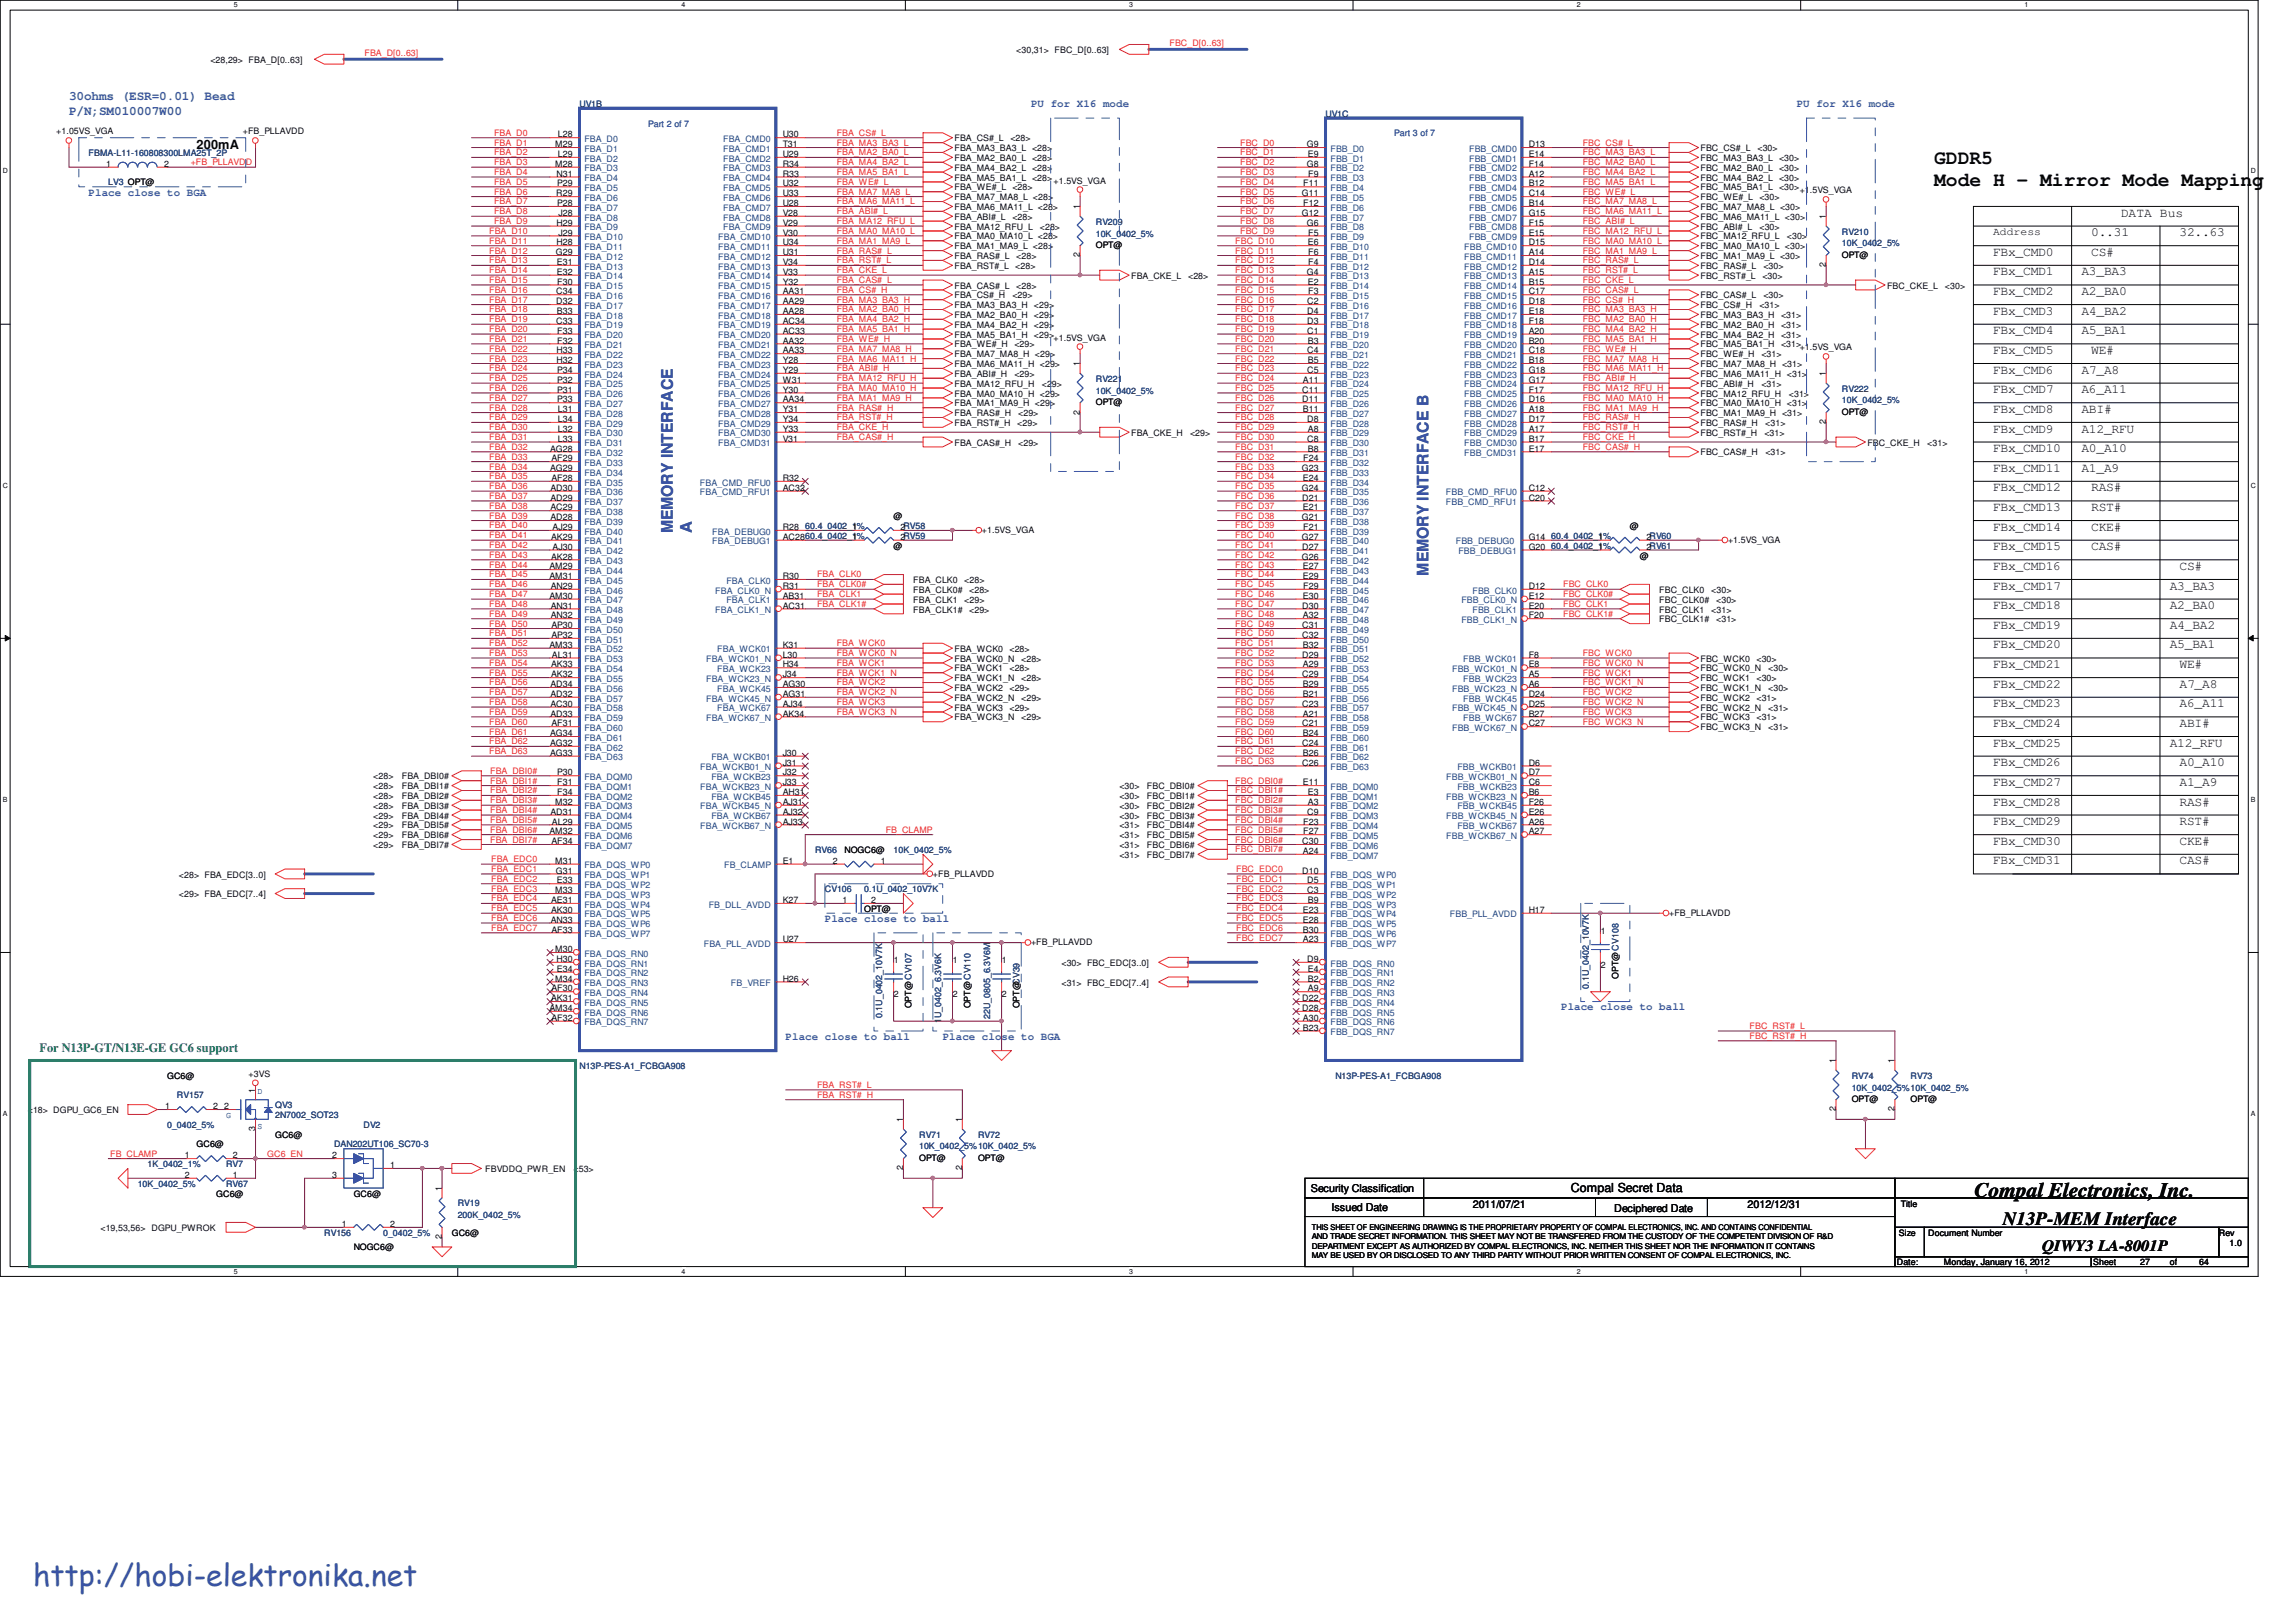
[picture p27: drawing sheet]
<svg xmlns="http://www.w3.org/2000/svg" width="297mm" height="210mm" viewBox="0 0 297 210" stroke-linecap="round" stroke-linejoin="round" font-family="sans-serif">
<defs><g id="words">
<text font-size="3.9" fill="#3953a4" x="4.3" y="205.2">http://hobi-elektronika.net</text>
<text font-size="2.7" fill="#040505" x="255.4" y="154.9">Compal Electronics, Inc.</text>
<g font-size="2.5" fill="#040505">
<text x="250.2" y="21.2">GDDR5</text>
<text x="250.2" y="24">Mode H - Mirror Mode Mapping</text>
</g>
<text font-size="2.4" fill="#040505" x="259.1" y="158.5">N13P-MEM Interface</text>
<g font-size="2" fill="#3a53a4">
<text x="87" y="69" transform="rotate(-90 87 69)">MEMORY INTERFACE</text>
<text x="89.5" y="69" transform="rotate(-90 89.5 69)">A</text>
<text x="184.8" y="74.5" transform="rotate(-90 184.8 74.5)">MEMORY INTERFACE B</text>
</g>
<text font-size="2" fill="#040505" x="264.2" y="161.9">QIWY3 LA-8001P</text>
<g font-size="1.7" fill="#3a53a4">
<text x="8.9" y="12.9">30ohms (ESR=0.01) Bead</text>
<text x="8.9" y="14.9">P/N;SM010007W00</text>
</g>
<g font-size="1.7" fill="#040505">
<text x="25.4" y="19.3">200mA</text>
<text x="274.4" y="28">DATA Bus</text>
<text x="257.8" y="35.6">FBx_CMD1</text>
<text x="257.8" y="33.1">FBx_CMD0</text>
<text x="269.3" y="35.6">A3_BA3</text>
<text x="270.5" y="33.1">CS#</text>
<text x="270.5" y="30.6">0..31</text>
<text x="282" y="30.6">32..63</text>
<text x="257.8" y="40.7">FBx_CMD3</text>
<text x="257.8" y="38.2">FBx_CMD2</text>
<text x="269.3" y="40.7">A4_BA2</text>
<text x="269.3" y="38.2">A2_BA0</text>
<text x="257.8" y="43.3">FBx_CMD4</text>
<text x="257.8" y="45.8">FBx_CMD5</text>
<text x="269.3" y="43.3">A5_BA1</text>
<text x="270.5" y="45.8">WE#</text>
<text x="257.8" y="48.3">FBx_CMD6</text>
<text x="257.8" y="50.9">FBx_CMD7</text>
<text x="257.8" y="53.4">FBx_CMD8</text>
<text x="269.3" y="53.4">ABI#</text>
<text x="269.3" y="50.9">A6_A11</text>
<text x="269.3" y="48.3">A7_A8</text>
<text x="257.8" y="56">FBx_CMD9</text>
<text x="257.8" y="58.5">FBx_CMD10</text>
<text x="269.3" y="58.5">A0_A10</text>
<text x="269.3" y="56">A12_RFU</text>
<text x="257.8" y="63.6">FBx_CMD12</text>
<text x="257.8" y="61">FBx_CMD11</text>
<text x="269.3" y="61">A1_A9</text>
<text x="270.5" y="63.6">RAS#</text>
<text x="257.8" y="66.1">FBx_CMD13</text>
<text x="257.8" y="68.7">FBx_CMD14</text>
<text x="257.8" y="71.2">FBx_CMD15</text>
<text x="270.5" y="66.1">RST#</text>
<text x="270.5" y="71.2">CAS#</text>
<text x="270.5" y="68.7">CKE#</text>
<text x="257.8" y="73.7">FBx_CMD16</text>
<text x="257.8" y="76.3">FBx_CMD17</text>
<text x="280.7" y="76.3">A3_BA3</text>
<text x="282" y="73.7">CS#</text>
<text x="257.8" y="78.8">FBx_CMD18</text>
<text x="257.8" y="81.4">FBx_CMD19</text>
<text x="257.8" y="83.9">FBx_CMD20</text>
<text x="280.7" y="81.4">A4_BA2</text>
<text x="280.7" y="83.9">A5_BA1</text>
<text x="280.7" y="78.8">A2_BA0</text>
<text x="257.8" y="86.4">FBx_CMD21</text>
<text x="257.8" y="89">FBx_CMD22</text>
<text x="282" y="89">A7_A8</text>
<text x="282" y="86.4">WE#</text>
<text x="257.8" y="94.1">FBx_CMD24</text>
<text x="257.8" y="91.5">FBx_CMD23</text>
<text x="282" y="94.1">ABI#</text>
<text x="282" y="91.5">A6_A11</text>
<text x="257.8" y="96.6">FBx_CMD25</text>
<text x="257.8" y="99.1">FBx_CMD26</text>
<text x="257.8" y="101.7">FBx_CMD27</text>
<text x="280.7" y="96.6">A12_RFU</text>
<text x="282" y="101.7">A1_A9</text>
<text x="282" y="99.1">A0_A10</text>
<text x="257.8" y="106.8">FBx_CMD29</text>
<text x="257.8" y="104.2">FBx_CMD28</text>
<text x="282" y="104.2">RAS#</text>
<text x="282" y="106.8">RST#</text>
<text x="257.8" y="111.8">FBx_CMD31</text>
<text x="257.8" y="109.3">FBx_CMD30</text>
<text x="282" y="111.8">CAS#</text>
<text x="282" y="109.3">CKE#</text>
</g>
<text font-size="1.7" fill="#0a8141" x="5.1" y="136.1">For N13P-GT/N13E-GE GC6 support</text>
<text font-size="1.6" fill="#040505" x="203.2" y="154.3">Compal Secret Data</text>
<g font-size="1.4" fill="#3a53a4">
<text x="133.4" y="13.9">PU for X16 mode</text>
<text x="232.4" y="13.9">PU for X16 mode</text>
<text x="11.5" y="25.3">Place close to BGA</text>
<text x="106.7" y="119.3">Place close to ball</text>
<text x="202" y="130.7">Place close to ball</text>
<text x="101.6" y="134.5">Place close to ball</text>
<text x="122" y="134.5">Place close to BGA</text>
</g>
<g font-size="1.4" fill="#040505">
<text x="257.8" y="30.4">Address</text>
<text x="169.6" y="154.3">Security Classification</text>
<text x="172.3" y="156.7">Issued Date</text>
<text x="190.5" y="156.3">2011/07/21</text>
<text x="208.8" y="156.8">Deciphered Date</text>
<text x="226.1" y="156.3">2012/12/31</text>
</g>
<g font-size="1.1" fill="#040505">
<text x="27.2" y="8.1">&lt;28,29&gt; FBA_D[0..63]</text>
<text x="131.5" y="6.9">&lt;30,31&gt; FBC_D[0..63]</text>
<text x="7.3" y="17.4">+1.05VS_VGA</text>
<text x="31.4" y="17.4">+FB_PLLAVDD</text>
<text x="72.2" y="17.8">L28</text>
<text x="101.3" y="17.8">U30</text>
<text x="13.8" y="21.6">1</text>
<text x="21.2" y="21.6">2</text>
<text x="71.8" y="19">M29</text>
<text x="71.8" y="21.6">M28</text>
<text x="72" y="22.9">N31</text>
<text x="72.2" y="20.3">L29</text>
<text x="101.3" y="21.6">R34</text>
<text x="101.3" y="20.3">U29</text>
<text x="101.3" y="22.9">R33</text>
<text x="101.3" y="19">T31</text>
<text x="123.5" y="23.4">FBA_MA5_BA1_L &lt;28&gt;</text>
<text x="123.5" y="18.3">FBA_CS#_L</text>
<text x="123.5" y="19.6">FBA_MA3_BA3_L &lt;28&gt;</text>
<text x="123.5" y="20.8">FBA_MA2_BA0_L &lt;28&gt;</text>
<text x="123.5" y="22.1">FBA_MA4_BA2_L &lt;28&gt;</text>
<text x="130.7" y="18.3">&lt;28&gt;</text>
<text x="136.3" y="23.7">+1.5VS_VGA</text>
<text x="169.1" y="19">G9</text>
<text x="169.1" y="21.6">G8</text>
<text x="169.2" y="20.3">E9</text>
<text x="169.2" y="22.9">F9</text>
<text x="197.8" y="19">D13</text>
<text x="197.8" y="20.3">E14</text>
<text x="197.8" y="21.6">F14</text>
<text x="197.8" y="22.9">A12</text>
<text x="220" y="19.6">FBC_CS#_L</text>
<text x="220" y="20.8">FBC_MA3_BA3_L &lt;30&gt;</text>
<text x="220" y="22.1">FBC_MA2_BA0_L &lt;30&gt;</text>
<text x="220" y="23.4">FBC_MA4_BA2_L &lt;30&gt;</text>
<text x="227.4" y="19.6">&lt;30&gt;</text>
<text x="72" y="25.4">R29</text>
<text x="72" y="29.2">H29</text>
<text x="72.1" y="24.1">P29</text>
<text x="72.1" y="26.7">P28</text>
<text x="72.3" y="27.9">J28</text>
<text x="101.3" y="27.9">V28</text>
<text x="101.3" y="26.7">U28</text>
<text x="101.3" y="25.4">U33</text>
<text x="101.3" y="29.2">V29</text>
<text x="101.3" y="24.1">U32</text>
<text x="123.5" y="24.6">FBA_WE#_L &lt;28&gt;</text>
<text x="123.5" y="25.9">FBA_MA7_MA8_L &lt;28&gt;</text>
<text x="123.5" y="27.2">FBA_MA6_MA11_L &lt;28&gt;</text>
<text x="123.5" y="28.4">FBA_ABI#_L</text>
<text x="123.5" y="29.7">FBA_MA12_RFU_L</text>
<text x="131" y="28.4">&lt;28&gt;</text>
<text x="134.5" y="29.7">&lt;28&gt;</text>
<text x="139.7" y="27.1" transform="rotate(-90 139.7 27.1)">1</text>
<text x="168.4" y="25.4">G11</text>
<text x="168.4" y="27.9">G12</text>
<text x="168.6" y="24.1">F11</text>
<text x="168.6" y="26.7">F12</text>
<text x="169.1" y="29.2">G6</text>
<text x="197.8" y="24.1">B12</text>
<text x="197.8" y="25.4">C14</text>
<text x="197.8" y="26.7">B14</text>
<text x="197.8" y="27.9">G15</text>
<text x="197.8" y="29.2">F15</text>
<text x="220" y="24.6">FBC_MA5_BA1_L &lt;30&gt;</text>
<text x="220" y="25.9">FBC_WE#_L</text>
<text x="220" y="27.2">FBC_MA7_MA8_L &lt;30&gt;</text>
<text x="220" y="28.4">FBC_MA6_MA11_L &lt;30&gt;</text>
<text x="220" y="29.7">FBC_ABI#_L</text>
<text x="227.6" y="25.9">&lt;30&gt;</text>
<text x="227.6" y="29.7">&lt;30&gt;</text>
<text x="232.8" y="25">+1.5VS_VGA</text>
<text x="236.2" y="28.4" transform="rotate(-90 236.2 28.4)">1</text>
<text x="71.9" y="33">G29</text>
<text x="72" y="31.7">H28</text>
<text x="72" y="34.3">E31</text>
<text x="72" y="35.6">E32</text>
<text x="72.3" y="30.5">J29</text>
<text x="101.3" y="34.3">V34</text>
<text x="101.3" y="33">U31</text>
<text x="101.3" y="30.5">V30</text>
<text x="101.3" y="31.7">U34</text>
<text x="101.3" y="35.6">V33</text>
<text x="123.5" y="32.3">FBA_MA1_MA9_L &lt;28&gt;</text>
<text x="123.5" y="31">FBA_MA0_MA10_L &lt;28&gt;</text>
<text x="123.5" y="33.5">FBA_RAS#_L</text>
<text x="123.5" y="34.8">FBA_RST#_L</text>
<text x="131.4" y="34.8">&lt;28&gt;</text>
<text x="131.5" y="33.5">&lt;28&gt;</text>
<text x="139.7" y="33.3" transform="rotate(-90 139.7 33.3)">2</text>
<text x="141.8" y="32.1">OPT@</text>
<text x="169.1" y="35.6">G4</text>
<text x="169.2" y="31.7">E6</text>
<text x="169.2" y="30.5">F5</text>
<text x="169.2" y="33">F6</text>
<text x="169.2" y="34.3">F4</text>
<text x="197.8" y="31.7">D15</text>
<text x="197.8" y="33">A14</text>
<text x="197.8" y="34.3">D14</text>
<text x="197.8" y="35.6">A15</text>
<text x="197.8" y="30.5">E15</text>
<text x="220" y="31">FBC_MA12_RFU_L</text>
<text x="220" y="33.5">FBC_MA1_MA9_L &lt;30&gt;</text>
<text x="220" y="32.3">FBC_MA0_MA10_L &lt;30&gt;</text>
<text x="220" y="34.8">FBC_RAS#_L</text>
<text x="228.1" y="34.8">&lt;30&gt;</text>
<text x="231.2" y="31">&lt;30&gt;</text>
<text x="236.2" y="34.6" transform="rotate(-90 236.2 34.6)">2</text>
<text x="238.3" y="33.4">OPT@</text>
<text x="72" y="38.1">C34</text>
<text x="72" y="39.4">D32</text>
<text x="72" y="41.9">C33</text>
<text x="72" y="40.6">B33</text>
<text x="72.1" y="36.8">F30</text>
<text x="101.3" y="36.8">Y32</text>
<text x="101.3" y="40.6">AA28</text>
<text x="101.3" y="39.4">AA29</text>
<text x="101.3" y="41.9">AC34</text>
<text x="101.3" y="38.1">AA31</text>
<text x="123.5" y="38.6">FBA_CS#_H</text>
<text x="123.5" y="39.9">FBA_MA3_BA3_H &lt;29&gt;</text>
<text x="123.5" y="41.1">FBA_MA2_BA0_H &lt;29&gt;</text>
<text x="123.5" y="37.3">FBA_CAS#_L</text>
<text x="131" y="38.6">&lt;29&gt;</text>
<text x="131.5" y="37.3">&lt;28&gt;</text>
<text x="146.3" y="36.1">FBA_CKE_L</text>
<text x="153.7" y="36.1">&lt;28&gt;</text>
<text x="169.1" y="39.4">C2</text>
<text x="169.1" y="40.6">D4</text>
<text x="169.1" y="41.9">D3</text>
<text x="169.2" y="36.8">E2</text>
<text x="169.2" y="38.1">F3</text>
<text x="197.8" y="36.8">B15</text>
<text x="197.8" y="38.1">C17</text>
<text x="197.8" y="39.4">D18</text>
<text x="197.8" y="40.6">E18</text>
<text x="197.8" y="41.9">F18</text>
<text x="220" y="38.6">FBC_CAS#_L</text>
<text x="220" y="39.9">FBC_CS#_H</text>
<text x="220" y="41.1">FBC_MA3_BA3_H</text>
<text x="220" y="36.1">FBC_RST#_L</text>
<text x="227.6" y="39.9">&lt;31&gt;</text>
<text x="228" y="36.1">&lt;30&gt;</text>
<text x="228.1" y="38.6">&lt;30&gt;</text>
<text x="230.4" y="41.1">&lt;31&gt;</text>
<text x="244.1" y="37.3">FBC_CKE_L</text>
<text x="251.6" y="37.3">&lt;30&gt;</text>
<text x="72" y="45.7">H33</text>
<text x="72" y="47">H32</text>
<text x="72.1" y="43.2">F33</text>
<text x="72.1" y="44.4">F32</text>
<text x="101.3" y="44.4">AA32</text>
<text x="101.3" y="47">Y28</text>
<text x="101.3" y="45.7">AA33</text>
<text x="101.3" y="43.2">AC33</text>
<text x="123.5" y="46.2">FBA_MA7_MA8_H &lt;29&gt;</text>
<text x="123.5" y="42.4">FBA_MA4_BA2_H &lt;29&gt;</text>
<text x="123.5" y="47.5">FBA_MA6_MA11_H &lt;29&gt;</text>
<text x="123.5" y="43.7">FBA_MA5_BA1_H &lt;29&gt;</text>
<text x="123.5" y="45">FBA_WE#_H</text>
<text x="131.2" y="45">&lt;29&gt;</text>
<text x="136.3" y="44.1">+1.5VS_VGA</text>
<text x="139.7" y="47.4" transform="rotate(-90 139.7 47.4)">1</text>
<text x="169.1" y="43.2">C1</text>
<text x="169.1" y="45.7">C4</text>
<text x="169.2" y="44.4">B3</text>
<text x="169.2" y="47">B5</text>
<text x="197.8" y="43.2">A20</text>
<text x="197.8" y="44.4">B20</text>
<text x="197.8" y="45.7">C18</text>
<text x="197.8" y="47">B18</text>
<text x="220" y="42.4">FBC_MA2_BA0_H</text>
<text x="220" y="43.7">FBC_MA4_BA2_H</text>
<text x="220" y="45">FBC_MA5_BA1_H</text>
<text x="220" y="46.2">FBC_WE#_H</text>
<text x="220" y="47.5">FBC_MA7_MA8_H &lt;31&gt;</text>
<text x="227.9" y="46.2">&lt;31&gt;</text>
<text x="230.4" y="42.4">&lt;31&gt;</text>
<text x="230.4" y="43.7">&lt;31&gt;</text>
<text x="230.4" y="45">&lt;31&gt;</text>
<text x="232.8" y="45.3">+1.5VS_VGA</text>
<text x="72.1" y="48.3">P34</text>
<text x="72.1" y="49.5">P32</text>
<text x="72.1" y="50.8">P31</text>
<text x="72.1" y="52.1">P33</text>
<text x="72.2" y="53.3">L31</text>
<text x="101.3" y="48.3">Y29</text>
<text x="101.3" y="50.8">Y30</text>
<text x="101.3" y="52.1">AA34</text>
<text x="101.3" y="53.3">Y31</text>
<text x="101.3" y="49.5">W31</text>
<text x="123.5" y="51.3">FBA_MA0_MA10_H &lt;29&gt;</text>
<text x="123.5" y="52.6">FBA_MA1_MA9_H &lt;29&gt;</text>
<text x="123.5" y="53.8">FBA_RAS#_H</text>
<text x="123.5" y="48.8">FBA_ABI#_H</text>
<text x="123.5" y="50">FBA_MA12_RFU_H</text>
<text x="131.2" y="48.8">&lt;29&gt;</text>
<text x="131.7" y="53.8">&lt;29&gt;</text>
<text x="134.8" y="50">&lt;29&gt;</text>
<text x="139.7" y="53.6" transform="rotate(-90 139.7 53.6)">2</text>
<text x="141.8" y="52.4">OPT@</text>
<text x="168.5" y="50.8">C11</text>
<text x="168.5" y="52.1">D11</text>
<text x="168.6" y="49.5">A11</text>
<text x="168.6" y="53.3">B11</text>
<text x="169.1" y="48.3">C5</text>
<text x="197.8" y="48.3">G18</text>
<text x="197.8" y="49.5">G17</text>
<text x="197.8" y="50.8">F17</text>
<text x="197.8" y="52.1">D16</text>
<text x="197.8" y="53.3">A18</text>
<text x="220" y="48.8">FBC_MA6_MA11_H &lt;31&gt;</text>
<text x="220" y="50">FBC_ABI#_H</text>
<text x="220" y="51.3">FBC_MA12_RFU_H</text>
<text x="220" y="52.6">FBC_MA0_MA10_H &lt;31&gt;</text>
<text x="220" y="53.8">FBC_MA1_MA9_H &lt;31&gt;</text>
<text x="227.9" y="50">&lt;31&gt;</text>
<text x="231.4" y="51.3">&lt;31&gt;</text>
<text x="236.2" y="48.7" transform="rotate(-90 236.2 48.7)">1</text>
<text x="238.3" y="53.7">OPT@</text>
<text x="71.2" y="58.4">AG28</text>
<text x="71.3" y="59.7">AF29</text>
<text x="72.2" y="54.6">L34</text>
<text x="72.2" y="55.9">L32</text>
<text x="72.2" y="57.1">L33</text>
<text x="101.3" y="54.6">Y34</text>
<text x="101.3" y="55.9">Y33</text>
<text x="101.3" y="57.1">V31</text>
<text x="123.5" y="55.1">FBA_RST#_H</text>
<text x="123.5" y="57.7">FBA_CAS#_H</text>
<text x="131.6" y="55.1">&lt;29&gt;</text>
<text x="131.7" y="57.7">&lt;29&gt;</text>
<text x="146.3" y="56.4">FBA_CKE_H</text>
<text x="154" y="56.4">&lt;29&gt;</text>
<text x="168.6" y="59.7">F24</text>
<text x="169.1" y="54.6">D8</text>
<text x="169.1" y="57.1">C8</text>
<text x="169.2" y="55.9">A8</text>
<text x="169.2" y="58.4">B8</text>
<text x="197.8" y="54.6">D17</text>
<text x="197.8" y="55.9">A17</text>
<text x="197.8" y="57.1">B17</text>
<text x="197.8" y="58.4">E17</text>
<text x="220" y="55.1">FBC_RAS#_H</text>
<text x="220" y="56.4">FBC_RST#_H</text>
<text x="220" y="58.9">FBC_CAS#_H</text>
<text x="228.3" y="56.4">&lt;31&gt;</text>
<text x="228.4" y="55.1">&lt;31&gt;</text>
<text x="228.4" y="58.9">&lt;31&gt;</text>
<text x="236.2" y="54.9" transform="rotate(-90 236.2 54.9)">2</text>
<text x="241.6" y="57.7">FBC_CKE_H</text>
<text x="249.3" y="57.7">&lt;31&gt;</text>
<text x="71.2" y="61">AG29</text>
<text x="71.2" y="63.5">AD30</text>
<text x="71.2" y="64.8">AD29</text>
<text x="71.3" y="62.2">AF28</text>
<text x="101.3" y="62.2">R32</text>
<text x="101.3" y="63.5">AC32</text>
<text x="168.4" y="61">G23</text>
<text x="168.4" y="63.5">G24</text>
<text x="168.5" y="64.8">D21</text>
<text x="168.6" y="62.2">E24</text>
<text x="197.8" y="63.5">C12</text>
<text x="197.8" y="64.8">C20</text>
<text x="71.2" y="66">AC29</text>
<text x="71.2" y="67.3">AD28</text>
<text x="71.3" y="69.8">AK29</text>
<text x="71.5" y="68.6">AJ29</text>
<text x="71.5" y="71.1">AJ30</text>
<text x="101.3" y="68.6">R28</text>
<text x="101.3" y="69.8">AC2860.4_0402_1%</text>
<text x="110.3" y="69.8">1</text>
<text x="110.3" y="68.6">1</text>
<text x="115.6" y="71">@</text>
<text x="115.6" y="67.2">@</text>
<text x="116.5" y="69.8">2RV59</text>
<text x="116.5" y="68.6">2RV58</text>
<text x="127" y="69">+1.5VS_VGA</text>
<text x="168.4" y="67.3">G21</text>
<text x="168.4" y="69.8">G27</text>
<text x="168.5" y="71.1">D27</text>
<text x="168.6" y="66">E21</text>
<text x="168.6" y="68.6">F21</text>
<text x="197.8" y="71.1">G20</text>
<text x="197.8" y="69.8">G14</text>
<text x="206.8" y="69.8">1</text>
<text x="206.8" y="71.1">1</text>
<text x="210.9" y="68.4">@</text>
<text x="213" y="69.8">2RV60</text>
<text x="213" y="71.1">2RV61</text>
<text x="223.6" y="70.2">+1.5VS_VGA</text>
<text x="71.1" y="73.7">AM29</text>
<text x="71.1" y="74.9">AM31</text>
<text x="71.1" y="77.5">AM30</text>
<text x="71.2" y="76.2">AN29</text>
<text x="71.3" y="72.4">AK28</text>
<text x="101.3" y="76.2">R31</text>
<text x="101.3" y="74.9">R30</text>
<text x="101.3" y="77.5">AB31</text>
<text x="118.1" y="78">FBA_CLK1</text>
<text x="118.1" y="76.7">FBA_CLK0#</text>
<text x="118.1" y="75.4">FBA_CLK0</text>
<text x="124.8" y="78">&lt;29&gt;</text>
<text x="124.8" y="75.4">&lt;28&gt;</text>
<text x="125.4" y="76.7">&lt;28&gt;</text>
<text x="168.4" y="72.4">G26</text>
<text x="168.6" y="73.7">E27</text>
<text x="168.6" y="74.9">E29</text>
<text x="168.6" y="77.5">E30</text>
<text x="168.6" y="76.2">F29</text>
<text x="197.8" y="77.5">E12</text>
<text x="197.8" y="76.2">D12</text>
<text x="212.1" y="72.3">@</text>
<text x="214.7" y="76.7">FBC_CLK0</text>
<text x="214.7" y="78">FBC_CLK0#</text>
<text x="221.4" y="76.7">&lt;30&gt;</text>
<text x="222" y="78">&lt;30&gt;</text>
<text x="71.1" y="83.8">AM33</text>
<text x="71.2" y="78.7">AN31</text>
<text x="71.2" y="80">AN32</text>
<text x="71.3" y="81.3">AP30</text>
<text x="71.3" y="82.5">AP32</text>
<text x="101.3" y="78.7">AC31</text>
<text x="101.3" y="83.8">K31</text>
<text x="118.1" y="79.2">FBA_CLK1#</text>
<text x="125.4" y="79.2">&lt;29&gt;</text>
<text x="168.5" y="78.7">D30</text>
<text x="168.5" y="81.3">C31</text>
<text x="168.5" y="82.5">C32</text>
<text x="168.6" y="80">A32</text>
<text x="168.6" y="83.8">B32</text>
<text x="197.8" y="80">F20</text>
<text x="197.8" y="78.7">E20</text>
<text x="214.7" y="80.5">FBC_CLK1#</text>
<text x="214.7" y="79.2">FBC_CLK1</text>
<text x="221.4" y="79.2">&lt;31&gt;</text>
<text x="222" y="80.5">&lt;31&gt;</text>
<text x="71.2" y="88.9">AD34</text>
<text x="71.3" y="86.4">AK33</text>
<text x="71.3" y="87.6">AK32</text>
<text x="71.4" y="85.1">AL31</text>
<text x="101.3" y="86.4">H34</text>
<text x="101.3" y="88.9">AG30</text>
<text x="101.3" y="85.1">L30</text>
<text x="101.3" y="87.6">J34</text>
<text x="123.5" y="85.6">FBA_WCK0_N</text>
<text x="123.5" y="88.1">FBA_WCK1_N</text>
<text x="123.5" y="84.3">FBA_WCK0</text>
<text x="123.5" y="86.9">FBA_WCK1</text>
<text x="123.5" y="89.4">FBA_WCK2</text>
<text x="130.6" y="84.3">&lt;28&gt;</text>
<text x="130.6" y="86.9">&lt;28&gt;</text>
<text x="130.6" y="89.4">&lt;29&gt;</text>
<text x="132.1" y="85.6">&lt;28&gt;</text>
<text x="132.1" y="88.1">&lt;28&gt;</text>
<text x="168.5" y="85.1">D29</text>
<text x="168.5" y="87.6">C29</text>
<text x="168.6" y="86.4">A29</text>
<text x="168.6" y="88.9">B29</text>
<text x="197.8" y="85.1">F8</text>
<text x="197.8" y="87.6">A5</text>
<text x="197.8" y="86.4">E8</text>
<text x="197.8" y="88.9">A6</text>
<text x="220" y="86.9">FBC_WCK0_N</text>
<text x="220" y="89.4">FBC_WCK1_N</text>
<text x="220" y="85.6">FBC_WCK0</text>
<text x="220" y="88.1">FBC_WCK1</text>
<text x="227.2" y="85.6">&lt;30&gt;</text>
<text x="227.2" y="88.1">&lt;30&gt;</text>
<text x="228.8" y="86.9">&lt;30&gt;</text>
<text x="228.8" y="89.4">&lt;30&gt;</text>
<text x="71.2" y="95.2">AG34</text>
<text x="71.2" y="90.2">AD32</text>
<text x="71.2" y="91.4">AC30</text>
<text x="71.2" y="92.7">AD33</text>
<text x="71.3" y="94">AF31</text>
<text x="101.3" y="91.4">AJ34</text>
<text x="101.3" y="90.2">AG31</text>
<text x="101.3" y="92.7">AK34</text>
<text x="123.5" y="90.7">FBA_WCK2_N</text>
<text x="123.5" y="93.2">FBA_WCK3_N</text>
<text x="123.5" y="91.9">FBA_WCK3</text>
<text x="130.6" y="91.9">&lt;29&gt;</text>
<text x="132.1" y="90.7">&lt;29&gt;</text>
<text x="132.1" y="93.2">&lt;29&gt;</text>
<text x="168.5" y="91.4">C23</text>
<text x="168.5" y="94">C21</text>
<text x="168.6" y="90.2">B21</text>
<text x="168.6" y="92.7">A21</text>
<text x="168.6" y="95.2">B24</text>
<text x="197.8" y="90.2">D24</text>
<text x="197.8" y="92.7">B27</text>
<text x="197.8" y="91.4">D25</text>
<text x="197.8" y="94">C27</text>
<text x="220" y="94.5">FBC_WCK3_N</text>
<text x="220" y="91.9">FBC_WCK2_N</text>
<text x="220" y="93.2">FBC_WCK3</text>
<text x="220" y="90.7">FBC_WCK2</text>
<text x="227.2" y="93.2">&lt;31&gt;</text>
<text x="227.2" y="90.7">&lt;31&gt;</text>
<text x="228.8" y="94.5">&lt;31&gt;</text>
<text x="228.8" y="91.9">&lt;31&gt;</text>
<text x="48.3" y="100.8">&lt;28&gt;</text>
<text x="52" y="100.8">FBA_DBI0#</text>
<text x="71.2" y="96.5">AG32</text>
<text x="71.2" y="97.8">AG33</text>
<text x="72.1" y="100.3">P30</text>
<text x="72.1" y="101.6">F31</text>
<text x="101.3" y="99.1">J31</text>
<text x="101.3" y="101.6">J33</text>
<text x="101.3" y="97.8">J30</text>
<text x="101.3" y="100.3">J32</text>
<text x="168.5" y="96.5">C24</text>
<text x="168.5" y="99.1">C26</text>
<text x="168.6" y="97.8">B26</text>
<text x="168.6" y="101.6">E11</text>
<text x="197.8" y="99.1">D6</text>
<text x="197.8" y="101.6">C6</text>
<text x="197.8" y="100.3">D7</text>
<text x="48.3" y="102.1">&lt;28&gt;</text>
<text x="48.3" y="103.4">&lt;28&gt;</text>
<text x="48.3" y="104.6">&lt;28&gt;</text>
<text x="48.3" y="105.9">&lt;29&gt;</text>
<text x="48.3" y="107.2">&lt;29&gt;</text>
<text x="52" y="102.1">FBA_DBI1#</text>
<text x="52" y="103.4">FBA_DBI2#</text>
<text x="52" y="104.6">FBA_DBI3#</text>
<text x="52" y="105.9">FBA_DBI4#</text>
<text x="52" y="107.2">FBA_DBI5#</text>
<text x="71.1" y="107.9">AM32</text>
<text x="71.2" y="105.4">AD31</text>
<text x="71.4" y="106.7">AL29</text>
<text x="71.8" y="104.1">M32</text>
<text x="72.1" y="102.9">F34</text>
<text x="101.3" y="104.1">AJ31</text>
<text x="101.3" y="106.7">AJ33</text>
<text x="101.3" y="102.9">AH31</text>
<text x="101.3" y="105.4">AJ32</text>
<text x="144.8" y="102.1">&lt;30&gt;</text>
<text x="144.8" y="103.4">&lt;30&gt;</text>
<text x="144.8" y="104.6">&lt;30&gt;</text>
<text x="144.8" y="105.9">&lt;30&gt;</text>
<text x="144.8" y="107.2">&lt;31&gt;</text>
<text x="148.4" y="102.1">FBC_DBI0#</text>
<text x="148.4" y="103.4">FBC_DBI1#</text>
<text x="148.4" y="104.6">FBC_DBI2#</text>
<text x="148.4" y="105.9">FBC_DBI3#</text>
<text x="148.4" y="107.2">FBC_DBI4#</text>
<text x="168.6" y="106.7">F23</text>
<text x="168.6" y="107.9">F27</text>
<text x="169.1" y="105.4">C9</text>
<text x="169.2" y="102.9">E3</text>
<text x="169.2" y="104.1">A3</text>
<text x="197.8" y="104.1">F26</text>
<text x="197.8" y="106.7">A26</text>
<text x="197.8" y="102.9">B6</text>
<text x="197.8" y="105.4">E26</text>
<text x="197.8" y="107.9">A27</text>
<text x="23.2" y="113.5">&lt;28&gt; FBA_EDC[3..0]</text>
<text x="48.3" y="109.7">&lt;29&gt;</text>
<text x="48.3" y="108.5">&lt;29&gt;</text>
<text x="52" y="109.7">FBA_DBI7#</text>
<text x="52" y="108.5">FBA_DBI6#</text>
<text x="71.3" y="109.2">AF34</text>
<text x="71.8" y="111.8">M31</text>
<text x="71.9" y="113">G31</text>
<text x="101.3" y="111.8">E1</text>
<text x="107.7" y="111.8">2</text>
<text x="109.3" y="110.4">NOGC6@</text>
<text x="114" y="111.8">1</text>
<text x="120.7" y="113.4">+FB_PLLAVDD</text>
<text x="144.8" y="111">&lt;31&gt;</text>
<text x="144.8" y="108.5">&lt;31&gt;</text>
<text x="144.8" y="109.7">&lt;31&gt;</text>
<text x="148.4" y="111">FBC_DBI7#</text>
<text x="148.4" y="108.5">FBC_DBI5#</text>
<text x="148.4" y="109.7">FBC_DBI6#</text>
<text x="168.5" y="109.2">C30</text>
<text x="168.5" y="113">D10</text>
<text x="168.6" y="110.5">A24</text>
<text x="23.2" y="116.1">&lt;29&gt; FBA_EDC[7..4]</text>
<text x="71.2" y="119.4">AN33</text>
<text x="71.3" y="116.8">AE31</text>
<text x="71.3" y="118.1">AK30</text>
<text x="71.8" y="115.6">M33</text>
<text x="72" y="114.3">E33</text>
<text x="101.3" y="116.8">K27</text>
<text x="109" y="116.8">1</text>
<text x="111.8" y="118">OPT@</text>
<text x="112.7" y="116.8">2</text>
<text x="168.6" y="118.1">E23</text>
<text x="168.6" y="119.4">E28</text>
<text x="169.1" y="114.3">D5</text>
<text x="169.1" y="115.6">C3</text>
<text x="169.2" y="116.8">B9</text>
<text x="197.8" y="118.1">H17</text>
<text x="215.9" y="118.5">+FB_PLLAVDD</text>
<text x="71.3" y="120.6">AF33</text>
<text x="71.8" y="123.2">M30</text>
<text x="72" y="124.5">H30</text>
<text x="72" y="125.7">E34</text>
<text x="101.3" y="121.9">U27</text>
<text x="115.7" y="124.6">1</text>
<text x="123.3" y="124.6">1</text>
<text x="129.6" y="124.6">1</text>
<text x="133.4" y="122.3">+FB_PLLAVDD</text>
<text x="137.3" y="125">&lt;30&gt; FBC_EDC[3..0]</text>
<text x="168.6" y="120.6">B30</text>
<text x="168.6" y="121.9">A23</text>
<text x="169.1" y="124.5">D9</text>
<text x="169.2" y="125.7">E4</text>
<text x="207.1" y="120.8">1</text>
<text x="207.1" y="125.2">2</text>
<text x="71.1" y="130.8">AM34</text>
<text x="71.3" y="129.5">AK31</text>
<text x="71.3" y="128.3">AF30</text>
<text x="71.8" y="127">M34</text>
<text x="101.3" y="127">H26</text>
<text x="115.7" y="129">2</text>
<text x="117.9" y="130.5" transform="rotate(-90 117.9 130.5)">OPT@CV107</text>
<text x="123.3" y="129">2</text>
<text x="125.6" y="130.5" transform="rotate(-90 125.6 130.5)">OPT@CV110</text>
<text x="129.6" y="129">2</text>
<text x="131.9" y="130.5" transform="rotate(-90 131.9 130.5)">OPT@CV39</text>
<text x="137.3" y="127.5">&lt;31&gt; FBC_EDC[7..4]</text>
<text x="168.5" y="129.5">D22</text>
<text x="168.5" y="130.8">D28</text>
<text x="169.2" y="127">B2</text>
<text x="169.2" y="128.3">A9</text>
<text x="209.4" y="126.7" transform="rotate(-90 209.4 126.7)">OPT@CV108</text>
<text x="71.3" y="132.1">AF32</text>
<text x="168.6" y="132.1">A30</text>
<text x="168.6" y="133.3">B23</text>
<text x="237.5" y="137.6" transform="rotate(-90 237.5 137.6)">1</text>
<text x="245.1" y="137.6" transform="rotate(-90 245.1 137.6)">1</text>
<text x="21.4" y="143.5">1</text>
<text x="21.6" y="139.6">GC6@</text>
<text x="27.6" y="143.5">2</text>
<text x="29" y="143.5">2</text>
<text x="32.2" y="139.3">+3VS</text>
<text x="33" y="141.4" transform="rotate(-90 33 141.4)">1</text>
<text x="237.5" y="143.8" transform="rotate(-90 237.5 143.8)">2</text>
<text x="239.6" y="142.6">OPT@</text>
<text x="245.1" y="143.8" transform="rotate(-90 245.1 143.8)">2</text>
<text x="247.2" y="142.6">OPT@</text>
<text x="3.6" y="144">&lt;18&gt; DGPU_GC6_EN</text>
<text x="23.9" y="149.9">1</text>
<text x="25.4" y="148.5">GC6@</text>
<text x="30.1" y="149.9">2</text>
<text x="33" y="146.3" transform="rotate(-90 33 146.3)">3</text>
<text x="35.6" y="147.2">GC6@</text>
<text x="43" y="149.9">2</text>
<text x="116.8" y="145.2" transform="rotate(-90 116.8 145.2)">1</text>
<text x="124.5" y="145.2" transform="rotate(-90 124.5 145.2)">1</text>
<text x="23.9" y="152.4">2</text>
<text x="28" y="154.8">GC6@</text>
<text x="30.1" y="152.4">1</text>
<text x="43" y="152.4">3</text>
<text x="45.8" y="154.8">GC6@</text>
<text x="50.5" y="151.1">1</text>
<text x="57.1" y="154.1" transform="rotate(-90 57.1 154.1)">1</text>
<text x="62.8" y="151.6">FBVDDQ_PWR_EN</text>
<text x="74.2" y="151.6">&lt;53&gt;</text>
<text x="116.8" y="151.4" transform="rotate(-90 116.8 151.4)">2</text>
<text x="118.9" y="150.2">OPT@</text>
<text x="124.5" y="151.4" transform="rotate(-90 124.5 151.4)">2</text>
<text x="126.5" y="150.2">OPT@</text>
<text x="13" y="159.3">&lt;19,53,56&gt; DGPU_PWROK</text>
<text x="44.2" y="158.7">1</text>
<text x="45.8" y="161.7">NOGC6@</text>
<text x="50.5" y="158.7">2</text>
<text x="57.1" y="160.3" transform="rotate(-90 57.1 160.3)">2</text>
<text x="58.5" y="159.9">GC6@</text>
<text x="245.7" y="159.9">Size</text>
<text x="245.9" y="156.2">Title</text>
<text x="249.5" y="159.9">Document Number</text>
<text x="287.1" y="159.9">Rev</text>
<text x="288.5" y="161.2">1.0</text>
<text x="245.4" y="163.7">Date:</text>
<text x="251.5" y="163.7">Monday, January 16, 2012</text>
<text x="270.8" y="163.7">Sheet</text>
<text x="276.9" y="163.7">27</text>
<text x="280.7" y="163.7">of</text>
<text x="284.5" y="163.7">64</text>
</g>
<g font-size="1.1" fill="#ec2426">
<text x="47.2" y="7.3">FBA_D[0..63]</text>
<text x="151.3" y="6">FBC_D[0..63]</text>
<text x="63.9" y="17.6">FBA_D0</text>
<text x="108.2" y="17.6">FBA_CS#_L</text>
<text x="24.7" y="21.4">+FB_PLLAVDD</text>
<text x="63.9" y="18.8">FBA_D1</text>
<text x="63.9" y="23.9">FBA_D5</text>
<text x="63.9" y="21.4">FBA_D3</text>
<text x="63.9" y="20.1">FBA_D2</text>
<text x="63.9" y="22.6">FBA_D4</text>
<text x="108.2" y="20.1">FBA_MA2_BA0_L</text>
<text x="108.2" y="23.9">FBA_WE#_L</text>
<text x="108.2" y="21.4">FBA_MA4_BA2_L</text>
<text x="108.2" y="22.6">FBA_MA5_BA1_L</text>
<text x="108.2" y="18.8">FBA_MA3_BA3_L</text>
<text x="160.4" y="20.1">FBC_D1</text>
<text x="160.4" y="22.6">FBC_D3</text>
<text x="160.4" y="23.9">FBC_D4</text>
<text x="160.4" y="21.4">FBC_D2</text>
<text x="160.4" y="18.8">FBC_D0</text>
<text x="204.8" y="21.4">FBC_MA2_BA0_L</text>
<text x="204.8" y="18.8">FBC_CS#_L</text>
<text x="204.8" y="22.6">FBC_MA4_BA2_L</text>
<text x="204.8" y="23.9">FBC_MA5_BA1_L</text>
<text x="204.8" y="20.1">FBC_MA3_BA3_L</text>
<text x="63.9" y="26.5">FBA_D7</text>
<text x="63.9" y="25.2">FBA_D6</text>
<text x="63.9" y="29">FBA_D9</text>
<text x="63.9" y="27.7">FBA_D8</text>
<text x="108.2" y="26.5">FBA_MA6_MA11_L</text>
<text x="108.2" y="27.7">FBA_ABI#_L</text>
<text x="108.2" y="29">FBA_MA12_RFU_L</text>
<text x="108.2" y="25.2">FBA_MA7_MA8_L</text>
<text x="160.4" y="27.7">FBC_D7</text>
<text x="160.4" y="25.2">FBC_D5</text>
<text x="160.4" y="26.5">FBC_D6</text>
<text x="160.4" y="29">FBC_D8</text>
<text x="204.8" y="27.7">FBC_MA6_MA11_L</text>
<text x="204.8" y="25.2">FBC_WE#_L</text>
<text x="204.8" y="29">FBC_ABI#_L</text>
<text x="204.8" y="26.5">FBC_MA7_MA8_L</text>
<text x="63.3" y="31.5">FBA_D11</text>
<text x="63.3" y="35.3">FBA_D14</text>
<text x="63.3" y="34.1">FBA_D13</text>
<text x="63.3" y="30.3">FBA_D10</text>
<text x="63.3" y="32.8">FBA_D12</text>
<text x="108.2" y="31.5">FBA_MA1_MA9_L</text>
<text x="108.2" y="30.3">FBA_MA0_MA10_L</text>
<text x="108.2" y="32.8">FBA_RAS#_L</text>
<text x="108.2" y="35.3">FBA_CKE_L</text>
<text x="108.2" y="34.1">FBA_RST#_L</text>
<text x="159.8" y="32.8">FBC_D11</text>
<text x="159.8" y="35.3">FBC_D13</text>
<text x="159.8" y="31.5">FBC_D10</text>
<text x="159.8" y="34.1">FBC_D12</text>
<text x="160.4" y="30.3">FBC_D9</text>
<text x="204.8" y="32.8">FBC_MA1_MA9_L</text>
<text x="204.8" y="30.3">FBC_MA12_RFU_L</text>
<text x="204.8" y="31.5">FBC_MA0_MA10_L</text>
<text x="204.8" y="34.1">FBC_RAS#_L</text>
<text x="204.8" y="35.3">FBC_RST#_L</text>
<text x="63.3" y="37.9">FBA_D16</text>
<text x="63.3" y="40.4">FBA_D18</text>
<text x="63.3" y="39.2">FBA_D17</text>
<text x="63.3" y="36.6">FBA_D15</text>
<text x="63.3" y="41.7">FBA_D19</text>
<text x="108.2" y="41.7">FBA_MA4_BA2_H</text>
<text x="108.2" y="37.9">FBA_CS#_H</text>
<text x="108.2" y="39.2">FBA_MA3_BA3_H</text>
<text x="108.2" y="40.4">FBA_MA2_BA0_H</text>
<text x="108.2" y="36.6">FBA_CAS#_L</text>
<text x="159.8" y="39.2">FBC_D16</text>
<text x="159.8" y="41.7">FBC_D18</text>
<text x="159.8" y="40.4">FBC_D17</text>
<text x="159.8" y="36.6">FBC_D14</text>
<text x="159.8" y="37.9">FBC_D15</text>
<text x="204.8" y="37.9">FBC_CAS#_L</text>
<text x="204.8" y="36.6">FBC_CKE_L</text>
<text x="204.8" y="39.2">FBC_CS#_H</text>
<text x="204.8" y="40.4">FBC_MA3_BA3_H</text>
<text x="204.8" y="41.7">FBC_MA2_BA0_H</text>
<text x="63.3" y="45.5">FBA_D22</text>
<text x="63.3" y="44.2">FBA_D21</text>
<text x="63.3" y="46.8">FBA_D23</text>
<text x="63.3" y="43">FBA_D20</text>
<text x="108.2" y="45.5">FBA_MA7_MA8_H</text>
<text x="108.2" y="46.8">FBA_MA6_MA11_H</text>
<text x="108.2" y="43">FBA_MA5_BA1_H</text>
<text x="108.2" y="44.2">FBA_WE#_H</text>
<text x="159.8" y="43">FBC_D19</text>
<text x="159.8" y="44.2">FBC_D20</text>
<text x="159.8" y="45.5">FBC_D21</text>
<text x="159.8" y="46.8">FBC_D22</text>
<text x="204.8" y="43">FBC_MA4_BA2_H</text>
<text x="204.8" y="44.2">FBC_MA5_BA1_H</text>
<text x="204.8" y="45.5">FBC_WE#_H</text>
<text x="204.8" y="46.8">FBC_MA7_MA8_H</text>
<text x="63.3" y="48">FBA_D24</text>
<text x="63.3" y="50.6">FBA_D26</text>
<text x="63.3" y="49.3">FBA_D25</text>
<text x="63.3" y="51.9">FBA_D27</text>
<text x="63.3" y="53.1">FBA_D28</text>
<text x="108.2" y="50.6">FBA_MA0_MA10_H</text>
<text x="108.2" y="51.9">FBA_MA1_MA9_H</text>
<text x="108.2" y="53.1">FBA_RAS#_H</text>
<text x="108.2" y="48">FBA_ABI#_H</text>
<text x="108.2" y="49.3">FBA_MA12_RFU_H</text>
<text x="159.8" y="49.3">FBC_D24</text>
<text x="159.8" y="50.6">FBC_D25</text>
<text x="159.8" y="51.9">FBC_D26</text>
<text x="159.8" y="53.1">FBC_D27</text>
<text x="159.8" y="48">FBC_D23</text>
<text x="204.8" y="48">FBC_MA6_MA11_H</text>
<text x="204.8" y="49.3">FBC_ABI#_H</text>
<text x="204.8" y="50.6">FBC_MA12_RFU_H</text>
<text x="204.8" y="51.9">FBC_MA0_MA10_H</text>
<text x="204.8" y="53.1">FBC_MA1_MA9_H</text>
<text x="63.3" y="55.7">FBA_D30</text>
<text x="63.3" y="59.5">FBA_D33</text>
<text x="63.3" y="58.2">FBA_D32</text>
<text x="63.3" y="54.4">FBA_D29</text>
<text x="63.3" y="56.9">FBA_D31</text>
<text x="108.2" y="54.4">FBA_RST#_H</text>
<text x="108.2" y="55.7">FBA_CKE_H</text>
<text x="108.2" y="56.9">FBA_CAS#_H</text>
<text x="159.8" y="54.4">FBC_D28</text>
<text x="159.8" y="55.7">FBC_D29</text>
<text x="159.8" y="56.9">FBC_D30</text>
<text x="159.8" y="58.2">FBC_D31</text>
<text x="159.8" y="59.5">FBC_D32</text>
<text x="204.8" y="54.4">FBC_RAS#_H</text>
<text x="204.8" y="55.7">FBC_RST#_H</text>
<text x="204.8" y="58.2">FBC_CAS#_H</text>
<text x="204.8" y="56.9">FBC_CKE_H</text>
<text x="63.3" y="63.3">FBA_D36</text>
<text x="63.3" y="65.8">FBA_D38</text>
<text x="63.3" y="60.7">FBA_D34</text>
<text x="63.3" y="62">FBA_D35</text>
<text x="63.3" y="64.6">FBA_D37</text>
<text x="159.8" y="60.7">FBC_D33</text>
<text x="159.8" y="62">FBC_D34</text>
<text x="159.8" y="63.3">FBC_D35</text>
<text x="159.8" y="64.6">FBC_D36</text>
<text x="159.8" y="65.8">FBC_D37</text>
<text x="63.3" y="68.4">FBA_D40</text>
<text x="63.3" y="69.6">FBA_D41</text>
<text x="63.3" y="67.1">FBA_D39</text>
<text x="63.3" y="70.9">FBA_D42</text>
<text x="159.8" y="67.1">FBC_D38</text>
<text x="159.8" y="68.4">FBC_D39</text>
<text x="159.8" y="69.6">FBC_D40</text>
<text x="159.8" y="70.9">FBC_D41</text>
<text x="63.3" y="77.3">FBA_D47</text>
<text x="63.3" y="76">FBA_D46</text>
<text x="63.3" y="72.2">FBA_D43</text>
<text x="63.3" y="74.7">FBA_D45</text>
<text x="63.3" y="73.4">FBA_D44</text>
<text x="105.7" y="77.3">FBA_CLK1</text>
<text x="105.7" y="74.7">FBA_CLK0</text>
<text x="105.7" y="76">FBA_CLK0#</text>
<text x="159.8" y="72.2">FBC_D42</text>
<text x="159.8" y="73.4">FBC_D43</text>
<text x="159.8" y="74.7">FBC_D44</text>
<text x="159.8" y="76">FBC_D45</text>
<text x="159.8" y="77.3">FBC_D46</text>
<text x="202.2" y="76">FBC_CLK0</text>
<text x="202.2" y="77.3">FBC_CLK0#</text>
<text x="63.3" y="81.1">FBA_D50</text>
<text x="63.3" y="83.6">FBA_D52</text>
<text x="63.3" y="79.8">FBA_D49</text>
<text x="63.3" y="78.5">FBA_D48</text>
<text x="63.3" y="82.3">FBA_D51</text>
<text x="105.7" y="78.5">FBA_CLK1#</text>
<text x="108.2" y="83.6">FBA_WCK0</text>
<text x="159.8" y="78.5">FBC_D47</text>
<text x="159.8" y="79.8">FBC_D48</text>
<text x="159.8" y="81.1">FBC_D49</text>
<text x="159.8" y="82.3">FBC_D50</text>
<text x="159.8" y="83.6">FBC_D51</text>
<text x="202.2" y="78.5">FBC_CLK1</text>
<text x="202.2" y="79.8">FBC_CLK1#</text>
<text x="63.3" y="87.4">FBA_D55</text>
<text x="63.3" y="84.9">FBA_D53</text>
<text x="63.3" y="88.7">FBA_D56</text>
<text x="63.3" y="90">FBA_D57</text>
<text x="63.3" y="86.1">FBA_D54</text>
<text x="108.2" y="86.1">FBA_WCK1</text>
<text x="108.2" y="87.4">FBA_WCK1_N</text>
<text x="108.2" y="88.7">FBA_WCK2</text>
<text x="108.2" y="90">FBA_WCK2_N</text>
<text x="108.2" y="84.9">FBA_WCK0_N</text>
<text x="159.8" y="84.9">FBC_D52</text>
<text x="159.8" y="86.1">FBC_D53</text>
<text x="159.8" y="87.4">FBC_D54</text>
<text x="159.8" y="88.7">FBC_D55</text>
<text x="159.8" y="90">FBC_D56</text>
<text x="204.8" y="87.4">FBC_WCK1</text>
<text x="204.8" y="88.7">FBC_WCK1_N</text>
<text x="204.8" y="90">FBC_WCK2</text>
<text x="204.8" y="84.9">FBC_WCK0</text>
<text x="204.8" y="86.1">FBC_WCK0_N</text>
<text x="63.3" y="92.5">FBA_D59</text>
<text x="63.3" y="91.2">FBA_D58</text>
<text x="63.3" y="93.8">FBA_D60</text>
<text x="63.3" y="95">FBA_D61</text>
<text x="108.2" y="91.2">FBA_WCK3</text>
<text x="108.2" y="92.5">FBA_WCK3_N</text>
<text x="159.8" y="91.2">FBC_D57</text>
<text x="159.8" y="92.5">FBC_D58</text>
<text x="159.8" y="93.8">FBC_D59</text>
<text x="159.8" y="95">FBC_D60</text>
<text x="204.8" y="91.2">FBC_WCK2_N</text>
<text x="204.8" y="92.5">FBC_WCK3</text>
<text x="204.8" y="93.8">FBC_WCK3_N</text>
<text x="63.3" y="96.3">FBA_D62</text>
<text x="63.3" y="97.6">FBA_D63</text>
<text x="63.4" y="101.4">FBA_DBI1#</text>
<text x="63.4" y="100.1">FBA_DBI0#</text>
<text x="159.8" y="96.3">FBC_D61</text>
<text x="159.8" y="97.6">FBC_D62</text>
<text x="159.8" y="98.8">FBC_D63</text>
<text x="159.8" y="101.4">FBC_DBI0#</text>
<text x="63.4" y="105.2">FBA_DBI4#</text>
<text x="63.4" y="102.7">FBA_DBI2#</text>
<text x="63.4" y="103.9">FBA_DBI3#</text>
<text x="63.4" y="107.7">FBA_DBI6#</text>
<text x="63.4" y="106.5">FBA_DBI5#</text>
<text x="114.6" y="107.7">FB_CLAMP</text>
<text x="159.8" y="106.5">FBC_DBI4#</text>
<text x="159.8" y="102.7">FBC_DBI1#</text>
<text x="159.8" y="103.9">FBC_DBI2#</text>
<text x="159.8" y="105.2">FBC_DBI3#</text>
<text x="159.8" y="107.7">FBC_DBI5#</text>
<text x="63.4" y="109">FBA_DBI7#</text>
<text x="63.5" y="112.8">FBA_EDC1</text>
<text x="63.5" y="111.5">FBA_EDC0</text>
<text x="159.8" y="109">FBC_DBI6#</text>
<text x="159.8" y="110.3">FBC_DBI7#</text>
<text x="159.9" y="112.8">FBC_EDC0</text>
<text x="63.5" y="114.1">FBA_EDC2</text>
<text x="63.5" y="115.4">FBA_EDC3</text>
<text x="63.5" y="116.6">FBA_EDC4</text>
<text x="63.5" y="117.9">FBA_EDC5</text>
<text x="63.5" y="119.2">FBA_EDC6</text>
<text x="159.9" y="114.1">FBC_EDC1</text>
<text x="159.9" y="115.4">FBC_EDC2</text>
<text x="159.9" y="116.6">FBC_EDC3</text>
<text x="159.9" y="117.9">FBC_EDC4</text>
<text x="159.9" y="119.2">FBC_EDC5</text>
<text x="63.5" y="120.4">FBA_EDC7</text>
<text x="159.9" y="120.4">FBC_EDC6</text>
<text x="159.9" y="121.7">FBC_EDC7</text>
<text x="226.4" y="133.1">FBC_RST#_L</text>
<text x="226.4" y="134.4">FBC_RST#_H</text>
<text x="105.7" y="140.8">FBA_RST#_L</text>
<text x="105.7" y="142">FBA_RST#_H</text>
<text x="14.3" y="149.6">FB_CLAMP</text>
<text x="34.6" y="149.6">GC6_EN</text>
</g>
<g font-size="1.1" fill="#2d2d72">
<text x="75" y="13.8">UV1B</text>
<text x="171.5" y="15.1">UV1C</text>
<text x="11.5" y="20.2">FBMA-L11-160808300LMA25T_2P</text>
<text x="14" y="24">LV3 OPT@</text>
<text x="141.8" y="29.1">RV209</text>
<text x="141.8" y="30.6">10K_0402_5%</text>
<text x="238.3" y="30.3">RV210</text>
<text x="238.3" y="31.9">10K_0402_5%</text>
<text x="141.8" y="49.4">RV221</text>
<text x="141.8" y="50.9">10K_0402_5%</text>
<text x="238.3" y="50.7">RV222</text>
<text x="238.3" y="52.2">10K_0402_5%</text>
<text x="104.2" y="68.4">60.4_0402_1%</text>
<text x="200.7" y="69.7">60.4_0402_1%</text>
<text x="200.7" y="71">60.4_0402_1%</text>
<text x="105.4" y="110.4">RV66</text>
<text x="115.6" y="110.4">10K_0402_5%</text>
<text x="106.7" y="115.4">CV106</text>
<text x="111.8" y="115.4">0.1U_0402_10V7K</text>
<text x="114.1" y="131.7" transform="rotate(-90 114.1 131.7)">0.1U_0402_10V7K</text>
<text x="128.1" y="131.9" transform="rotate(-90 128.1 131.9)">22U_0805_6.3V6M</text>
<text x="205.6" y="127.9" transform="rotate(-90 205.6 127.9)">0.1U_0402_10V7K</text>
<text x="121.7" y="132.4" transform="rotate(-90 121.7 132.4)">1U_0402_6.3V6K</text>
<text x="22.9" y="142.1">RV157</text>
<text x="35.6" y="143.4">QV3</text>
<text x="75" y="138.3">N13P-PES-A1_FCBGA908</text>
<text x="172.8" y="139.6">N13P-PES-A1_FCBGA908</text>
<text x="239.6" y="139.6">RV74</text>
<text x="239.6" y="141.1">10K_0402_5%10K_0402_5%</text>
<text x="247.2" y="139.6">RV73</text>
<text x="21.6" y="145.9">0_0402_5%</text>
<text x="35.6" y="144.6">2N7002_SOT23</text>
<text x="43.2" y="148.5">DAN202UT106_SC70-3</text>
<text x="47" y="145.9">DV2</text>
<text x="118.9" y="147.2">RV71</text>
<text x="118.9" y="148.7">10K_0402_5%10K_0402_5%</text>
<text x="126.5" y="147.2">RV72</text>
<text x="17.8" y="153.5">10K_0402_5%</text>
<text x="19.1" y="151">1K_0402_1%</text>
<text x="29.2" y="153.5">RV67</text>
<text x="29.2" y="151">RV7</text>
<text x="41.9" y="159.9">RV156</text>
<text x="49.6" y="159.9">0_0402_5%</text>
<text x="59.2" y="156.1">RV19</text>
<text x="59.2" y="157.6">200K_0402_5%</text>
</g>
<g font-size="1.1" fill="#3a53a4">
<text x="83.9" y="16.4">Part 2 of 7</text>
<text x="180.4" y="17.6">Part 3 of 7</text>
<text x="33.3" y="141.6">D</text>
<text x="29.2" y="144.6">G</text>
<text x="33.3" y="146">S</text>
</g>
<g font-size="1.1" fill="#1d437e">
<text x="75.6" y="18.4">FBA_D0</text>
<text x="75.6" y="19.6">FBA_D1</text>
<text x="75.6" y="20.9">FBA_D2</text>
<text x="75.6" y="22.2">FBA_D3</text>
<text x="75.6" y="23.4">FBA_D4</text>
<text x="93.6" y="22.2">FBA_CMD3</text>
<text x="93.6" y="20.9">FBA_CMD2</text>
<text x="93.6" y="23.4">FBA_CMD4</text>
<text x="93.6" y="19.6">FBA_CMD1</text>
<text x="93.6" y="18.4">FBA_CMD0</text>
<text x="172.1" y="19.6">FBB_D0</text>
<text x="172.1" y="20.9">FBB_D1</text>
<text x="172.1" y="22.2">FBB_D2</text>
<text x="172.1" y="23.4">FBB_D3</text>
<text x="190.1" y="19.6">FBB_CMD0</text>
<text x="190.1" y="20.9">FBB_CMD1</text>
<text x="190.1" y="22.2">FBB_CMD2</text>
<text x="190.1" y="23.4">FBB_CMD3</text>
<text x="75.6" y="24.7">FBA_D5</text>
<text x="75.6" y="26">FBA_D6</text>
<text x="75.6" y="27.3">FBA_D7</text>
<text x="75.6" y="28.5">FBA_D8</text>
<text x="75.6" y="29.8">FBA_D9</text>
<text x="93.6" y="28.5">FBA_CMD8</text>
<text x="93.6" y="27.3">FBA_CMD7</text>
<text x="93.6" y="26">FBA_CMD6</text>
<text x="93.6" y="29.8">FBA_CMD9</text>
<text x="93.6" y="24.7">FBA_CMD5</text>
<text x="172.1" y="24.7">FBB_D4</text>
<text x="172.1" y="26">FBB_D5</text>
<text x="172.1" y="27.3">FBB_D6</text>
<text x="172.1" y="28.5">FBB_D7</text>
<text x="172.1" y="29.8">FBB_D8</text>
<text x="190.1" y="24.7">FBB_CMD4</text>
<text x="190.1" y="26">FBB_CMD5</text>
<text x="190.1" y="27.3">FBB_CMD6</text>
<text x="190.1" y="28.5">FBB_CMD7</text>
<text x="190.1" y="29.8">FBB_CMD8</text>
<text x="75.6" y="31.1">FBA_D10</text>
<text x="75.6" y="32.3">FBA_D11</text>
<text x="75.6" y="33.6">FBA_D12</text>
<text x="75.6" y="34.9">FBA_D13</text>
<text x="92.9" y="34.9">FBA_CMD13</text>
<text x="92.9" y="33.6">FBA_CMD12</text>
<text x="92.9" y="31.1">FBA_CMD10</text>
<text x="92.9" y="32.3">FBA_CMD11</text>
<text x="172.1" y="31.1">FBB_D9</text>
<text x="172.1" y="32.3">FBB_D10</text>
<text x="172.1" y="33.6">FBB_D11</text>
<text x="172.1" y="34.9">FBB_D12</text>
<text x="189.4" y="32.3">FBB_CMD10</text>
<text x="189.4" y="33.6">FBB_CMD11</text>
<text x="189.4" y="34.9">FBB_CMD12</text>
<text x="190.1" y="31.1">FBB_CMD9</text>
<text x="75.6" y="36.1">FBA_D14</text>
<text x="75.6" y="37.4">FBA_D15</text>
<text x="75.6" y="38.7">FBA_D16</text>
<text x="75.6" y="40">FBA_D17</text>
<text x="75.6" y="41.2">FBA_D18</text>
<text x="92.9" y="37.4">FBA_CMD15</text>
<text x="92.9" y="41.2">FBA_CMD18</text>
<text x="92.9" y="40">FBA_CMD17</text>
<text x="92.9" y="38.7">FBA_CMD16</text>
<text x="92.9" y="36.1">FBA_CMD14</text>
<text x="172.1" y="36.1">FBB_D13</text>
<text x="172.1" y="37.4">FBB_D14</text>
<text x="172.1" y="38.7">FBB_D15</text>
<text x="172.1" y="40">FBB_D16</text>
<text x="172.1" y="41.2">FBB_D17</text>
<text x="189.4" y="36.1">FBB_CMD13</text>
<text x="189.4" y="37.4">FBB_CMD14</text>
<text x="189.4" y="38.7">FBB_CMD15</text>
<text x="189.4" y="40">FBB_CMD16</text>
<text x="189.4" y="41.2">FBB_CMD17</text>
<text x="75.6" y="42.5">FBA_D19</text>
<text x="75.6" y="43.8">FBA_D20</text>
<text x="75.6" y="45">FBA_D21</text>
<text x="75.6" y="46.3">FBA_D22</text>
<text x="75.6" y="47.6">FBA_D23</text>
<text x="92.9" y="45">FBA_CMD21</text>
<text x="92.9" y="47.6">FBA_CMD23</text>
<text x="92.9" y="42.5">FBA_CMD19</text>
<text x="92.9" y="46.3">FBA_CMD22</text>
<text x="92.9" y="43.8">FBA_CMD20</text>
<text x="172.1" y="42.5">FBB_D18</text>
<text x="172.1" y="43.8">FBB_D19</text>
<text x="172.1" y="45">FBB_D20</text>
<text x="172.1" y="46.3">FBB_D21</text>
<text x="172.1" y="47.6">FBB_D22</text>
<text x="189.4" y="42.5">FBB_CMD18</text>
<text x="189.4" y="43.8">FBB_CMD19</text>
<text x="189.4" y="45">FBB_CMD20</text>
<text x="189.4" y="46.3">FBB_CMD21</text>
<text x="189.4" y="47.6">FBB_CMD22</text>
<text x="75.6" y="48.8">FBA_D24</text>
<text x="75.6" y="50.1">FBA_D25</text>
<text x="75.6" y="51.4">FBA_D26</text>
<text x="75.6" y="52.7">FBA_D27</text>
<text x="75.6" y="53.9">FBA_D28</text>
<text x="92.9" y="48.8">FBA_CMD24</text>
<text x="92.9" y="51.4">FBA_CMD26</text>
<text x="92.9" y="52.7">FBA_CMD27</text>
<text x="92.9" y="53.9">FBA_CMD28</text>
<text x="92.9" y="50.1">FBA_CMD25</text>
<text x="172.1" y="48.8">FBB_D23</text>
<text x="172.1" y="50.1">FBB_D24</text>
<text x="172.1" y="51.4">FBB_D25</text>
<text x="172.1" y="52.7">FBB_D26</text>
<text x="172.1" y="53.9">FBB_D27</text>
<text x="189.4" y="48.8">FBB_CMD23</text>
<text x="189.4" y="50.1">FBB_CMD24</text>
<text x="189.4" y="51.4">FBB_CMD25</text>
<text x="189.4" y="52.7">FBB_CMD26</text>
<text x="189.4" y="53.9">FBB_CMD27</text>
<text x="75.6" y="55.2">FBA_D29</text>
<text x="75.6" y="56.5">FBA_D30</text>
<text x="75.6" y="57.7">FBA_D31</text>
<text x="75.6" y="59">FBA_D32</text>
<text x="92.9" y="55.2">FBA_CMD29</text>
<text x="92.9" y="56.5">FBA_CMD30</text>
<text x="92.9" y="57.7">FBA_CMD31</text>
<text x="172.1" y="55.2">FBB_D28</text>
<text x="172.1" y="56.5">FBB_D29</text>
<text x="172.1" y="57.7">FBB_D30</text>
<text x="172.1" y="59">FBB_D31</text>
<text x="189.4" y="55.2">FBB_CMD28</text>
<text x="189.4" y="56.5">FBB_CMD29</text>
<text x="189.4" y="57.7">FBB_CMD30</text>
<text x="189.4" y="59">FBB_CMD31</text>
<text x="75.6" y="60.3">FBA_D33</text>
<text x="75.6" y="61.5">FBA_D34</text>
<text x="75.6" y="62.8">FBA_D35</text>
<text x="75.6" y="64.1">FBA_D36</text>
<text x="75.6" y="65.4">FBA_D37</text>
<text x="90.5" y="62.8">FBA_CMD_RFU0</text>
<text x="90.5" y="64.1">FBA_CMD_RFU1</text>
<text x="172.1" y="60.3">FBB_D32</text>
<text x="172.1" y="61.5">FBB_D33</text>
<text x="172.1" y="62.8">FBB_D34</text>
<text x="172.1" y="64.1">FBB_D35</text>
<text x="172.1" y="65.4">FBB_D36</text>
<text x="187.1" y="64.1">FBB_CMD_RFU0</text>
<text x="187.1" y="65.4">FBB_CMD_RFU1</text>
<text x="75.6" y="66.6">FBA_D38</text>
<text x="75.6" y="67.9">FBA_D39</text>
<text x="75.6" y="69.2">FBA_D40</text>
<text x="75.6" y="70.4">FBA_D41</text>
<text x="75.6" y="71.7">FBA_D42</text>
<text x="92.2" y="69.2">FBA_DEBUG0</text>
<text x="92.2" y="70.4">FBA_DEBUG1</text>
<text x="172.1" y="66.6">FBB_D37</text>
<text x="172.1" y="67.9">FBB_D38</text>
<text x="172.1" y="69.2">FBB_D39</text>
<text x="172.1" y="70.4">FBB_D40</text>
<text x="172.1" y="71.7">FBB_D41</text>
<text x="188.3" y="70.4">FBB_DEBUG0</text>
<text x="188.7" y="71.7">FBB_DEBUG1</text>
<text x="75.6" y="73">FBA_D43</text>
<text x="75.6" y="74.2">FBA_D44</text>
<text x="75.6" y="75.5">FBA_D45</text>
<text x="75.6" y="76.8">FBA_D46</text>
<text x="92.5" y="76.8">FBA_CLK0_N</text>
<text x="94" y="75.5">FBA_CLK0</text>
<text x="172.1" y="73">FBB_D42</text>
<text x="172.1" y="74.2">FBB_D43</text>
<text x="172.1" y="75.5">FBB_D44</text>
<text x="172.1" y="76.8">FBB_D45</text>
<text x="190.5" y="76.8">FBB_CLK0</text>
<text x="75.6" y="78.1">FBA_D47</text>
<text x="75.6" y="79.3">FBA_D48</text>
<text x="75.6" y="80.6">FBA_D49</text>
<text x="75.6" y="81.9">FBA_D50</text>
<text x="75.6" y="83.1">FBA_D51</text>
<text x="92.5" y="79.3">FBA_CLK1_N</text>
<text x="94" y="78.1">FBA_CLK1</text>
<text x="172.1" y="78.1">FBB_D46</text>
<text x="172.1" y="79.3">FBB_D47</text>
<text x="172.1" y="80.6">FBB_D48</text>
<text x="172.1" y="81.9">FBB_D49</text>
<text x="172.1" y="83.1">FBB_D50</text>
<text x="189.1" y="78.1">FBB_CLK0_N</text>
<text x="189.1" y="80.6">FBB_CLK1_N</text>
<text x="190.5" y="79.3">FBB_CLK1</text>
<text x="75.6" y="84.4">FBA_D52</text>
<text x="75.6" y="85.7">FBA_D53</text>
<text x="75.6" y="86.9">FBA_D54</text>
<text x="75.6" y="88.2">FBA_D55</text>
<text x="75.6" y="89.5">FBA_D56</text>
<text x="91.4" y="85.7">FBA_WCK01_N</text>
<text x="91.4" y="88.2">FBA_WCK23_N</text>
<text x="92.8" y="86.9">FBA_WCK23</text>
<text x="92.8" y="84.4">FBA_WCK01</text>
<text x="92.8" y="89.5">FBA_WCK45</text>
<text x="172.1" y="84.4">FBB_D51</text>
<text x="172.1" y="85.7">FBB_D52</text>
<text x="172.1" y="86.9">FBB_D53</text>
<text x="172.1" y="88.2">FBB_D54</text>
<text x="172.1" y="89.5">FBB_D55</text>
<text x="187.9" y="86.9">FBB_WCK01_N</text>
<text x="187.9" y="89.5">FBB_WCK23_N</text>
<text x="189.3" y="85.7">FBB_WCK01</text>
<text x="189.3" y="88.2">FBB_WCK23</text>
<text x="75.6" y="90.8">FBA_D57</text>
<text x="75.6" y="92">FBA_D58</text>
<text x="75.6" y="93.3">FBA_D59</text>
<text x="75.6" y="94.6">FBA_D60</text>
<text x="75.6" y="95.8">FBA_D61</text>
<text x="91.4" y="90.8">FBA_WCK45_N</text>
<text x="91.4" y="93.3">FBA_WCK67_N</text>
<text x="92.8" y="92">FBA_WCK67</text>
<text x="172.1" y="90.8">FBB_D56</text>
<text x="172.1" y="92">FBB_D57</text>
<text x="172.1" y="93.3">FBB_D58</text>
<text x="172.1" y="94.6">FBB_D59</text>
<text x="172.1" y="95.8">FBB_D60</text>
<text x="187.9" y="92">FBB_WCK45_N</text>
<text x="187.9" y="94.6">FBB_WCK67_N</text>
<text x="189.3" y="90.8">FBB_WCK45</text>
<text x="189.3" y="93.3">FBB_WCK67</text>
<text x="75.6" y="97.1">FBA_D62</text>
<text x="75.6" y="98.4">FBA_D63</text>
<text x="75.6" y="100.9">FBA_DQM0</text>
<text x="90.6" y="99.6">FBA_WCKB01_N</text>
<text x="92" y="98.4">FBA_WCKB01</text>
<text x="92" y="100.9">FBA_WCKB23</text>
<text x="172.1" y="97.1">FBB_D61</text>
<text x="172.1" y="98.4">FBB_D62</text>
<text x="172.1" y="99.6">FBB_D63</text>
<text x="187.1" y="100.9">FBB_WCKB01_N</text>
<text x="188.5" y="99.6">FBB_WCKB01</text>
<text x="75.6" y="102.2">FBA_DQM1</text>
<text x="75.6" y="103.5">FBA_DQM2</text>
<text x="75.6" y="104.7">FBA_DQM3</text>
<text x="75.6" y="106">FBA_DQM4</text>
<text x="75.6" y="107.3">FBA_DQM5</text>
<text x="90.6" y="102.2">FBA_WCKB23_N</text>
<text x="90.6" y="104.7">FBA_WCKB45_N</text>
<text x="90.6" y="107.3">FBA_WCKB67_N</text>
<text x="92" y="103.5">FBA_WCKB45</text>
<text x="92" y="106">FBA_WCKB67</text>
<text x="172.1" y="102.2">FBB_DQM0</text>
<text x="172.1" y="103.5">FBB_DQM1</text>
<text x="172.1" y="104.7">FBB_DQM2</text>
<text x="172.1" y="106">FBB_DQM3</text>
<text x="172.1" y="107.3">FBB_DQM4</text>
<text x="187.1" y="103.5">FBB_WCKB23_N</text>
<text x="187.1" y="106">FBB_WCKB45_N</text>
<text x="188.5" y="102.2">FBB_WCKB23</text>
<text x="188.5" y="104.7">FBB_WCKB45</text>
<text x="188.5" y="107.3">FBB_WCKB67</text>
<text x="75.6" y="108.5">FBA_DQM6</text>
<text x="75.6" y="109.8">FBA_DQM7</text>
<text x="75.6" y="112.3">FBA_DQS_WP0</text>
<text x="75.6" y="113.6">FBA_DQS_WP1</text>
<text x="93.7" y="112.3">FB_CLAMP</text>
<text x="172.1" y="108.5">FBB_DQM5</text>
<text x="172.1" y="109.8">FBB_DQM6</text>
<text x="172.1" y="111.1">FBB_DQM7</text>
<text x="172.1" y="113.6">FBB_DQS_WP0</text>
<text x="187.1" y="108.5">FBB_WCKB67_N</text>
<text x="75.6" y="114.9">FBA_DQS_WP2</text>
<text x="75.6" y="116.2">FBA_DQS_WP3</text>
<text x="75.6" y="117.4">FBA_DQS_WP4</text>
<text x="75.6" y="118.7">FBA_DQS_WP5</text>
<text x="75.6" y="120">FBA_DQS_WP6</text>
<text x="91.7" y="117.4">FB_DLL_AVDD</text>
<text x="172.1" y="114.9">FBB_DQS_WP1</text>
<text x="172.1" y="116.2">FBB_DQS_WP2</text>
<text x="172.1" y="117.4">FBB_DQS_WP3</text>
<text x="172.1" y="118.7">FBB_DQS_WP4</text>
<text x="172.1" y="120">FBB_DQS_WP5</text>
<text x="187.6" y="118.7">FBB_PLL_AVDD</text>
<text x="75.6" y="123.8">FBA_DQS_RN0</text>
<text x="75.6" y="125">FBA_DQS_RN1</text>
<text x="75.6" y="121.2">FBA_DQS_WP7</text>
<text x="91.1" y="122.5">FBA_PLL_AVDD</text>
<text x="172.1" y="121.2">FBB_DQS_WP6</text>
<text x="172.1" y="122.5">FBB_DQS_WP7</text>
<text x="172.1" y="125">FBB_DQS_RN0</text>
<text x="75.6" y="126.3">FBA_DQS_RN2</text>
<text x="75.6" y="127.6">FBA_DQS_RN3</text>
<text x="75.6" y="128.9">FBA_DQS_RN4</text>
<text x="75.6" y="130.1">FBA_DQS_RN5</text>
<text x="75.6" y="131.4">FBA_DQS_RN6</text>
<text x="94.6" y="127.6">FB_VREF</text>
<text x="172.1" y="126.3">FBB_DQS_RN1</text>
<text x="172.1" y="127.6">FBB_DQS_RN2</text>
<text x="172.1" y="128.9">FBB_DQS_RN3</text>
<text x="172.1" y="130.1">FBB_DQS_RN4</text>
<text x="172.1" y="131.4">FBB_DQS_RN5</text>
<text x="75.6" y="132.7">FBA_DQS_RN7</text>
<text x="172.1" y="132.7">FBB_DQS_RN6</text>
<text x="172.1" y="133.9">FBB_DQS_RN7</text>
</g>
<g font-size="1" fill="#040505">
<text x="169.7" y="159.2">THIS SHEET OF ENGINEERING DRAWING IS THE PROPRIETARY PROPERTY OF COMPAL ELECTRONICS, INC. AND CONTAINS CONFIDENTIAL</text>
<text x="169.7" y="160.4">AND TRADE SECRET INFORMATION. THIS SHEET MAY NOT BE TRANSFERED FROM THE CUSTODY OF THE COMPETENT DIVISION OF R&amp;D</text>
<text x="169.7" y="161.5">DEPARTMENT EXCEPT AS AUTHORIZED BY COMPAL ELECTRONICS, INC. NEITHER THIS SHEET NOR THE INFORMATION IT CONTAINS</text>
<text x="169.7" y="162.7">MAY BE USED BY OR DISCLOSED TO ANY THIRD PARTY WITHOUT PRIOR WRITTEN CONSENT OF COMPAL ELECTRONICS, INC.</text>
</g>
<g font-size=".9" fill="#040505">
<text x="30.3" y="1">5</text>
<text x="88.2" y="1">4</text>
<text x="146.1" y="1">3</text>
<text x="204" y="1">2</text>
<text x="261.9" y="1">1</text>
<text x=".4" y="22.4">D</text>
<text x="291.2" y="22.4">D</text>
<text x=".4" y="63.1">C</text>
<text x="291.2" y="63.1">C</text>
<text x=".4" y="103.7">B</text>
<text x="291.2" y="103.7">B</text>
<text x=".4" y="144.4">A</text>
<text x="291.2" y="144.4">A</text>
<text x="30.3" y="164.8">5</text>
<text x="88.2" y="164.8">4</text>
<text x="146.1" y="164.8">3</text>
<text x="204" y="164.8">2</text>
<text x="261.9" y="164.8">1</text>
</g>
</g></defs>
<path d="M0 0h292.1v165.1h-292.1zM1.3 1.3h289.6v162.6h-289.6z" fill="none" stroke="#040505" stroke-width=".13"/>
<g fill="#fff">
<path d="M30.3 .2h.5v1h-.5z"/>
<path d="M30.3 164h.5v1h-.5z"/>
</g>
<path d="M59.2 0v1.3M59.2 163.9v1.2" fill="none" stroke="#040505" stroke-width=".13"/>
<g fill="#fff">
<path d="M88.2 .2h.5v1h-.5z"/>
<path d="M88.2 164h.5v1h-.5z"/>
</g>
<path d="M117.1 0v1.3M117.1 163.9v1.2" fill="none" stroke="#040505" stroke-width=".13"/>
<g fill="#fff">
<path d="M146.1 .2h.5v1h-.5z"/>
<path d="M146.1 164h.5v1h-.5z"/>
</g>
<path d="M175 0v1.3M175 163.9v1.2" fill="none" stroke="#040505" stroke-width=".13"/>
<g fill="#fff">
<path d="M204 .2h.5v1h-.5z"/>
<path d="M204 164h.5v1h-.5z"/>
</g>
<path d="M233 0v1.3M233 163.9v1.2" fill="none" stroke="#040505" stroke-width=".13"/>
<g fill="#fff">
<path d="M261.9 .2h.5v1h-.5z"/>
<path d="M261.9 164h.5v1h-.5z"/>
<path d="M.4 21.6h.6v1h-.6z"/>
<path d="M291.2 21.6h.6v1h-.6z"/>
<path d="M.4 62.3h.6v1h-.6z"/>
<path d="M291.2 62.3h.6v1h-.6z"/>
</g>
<path d="M0 41.9h1.3M290.9 41.9h1.2" fill="none" stroke="#040505" stroke-width=".13"/>
<g fill="#fff">
<path d="M.4 102.9h.6v1h-.6z"/>
<path d="M291.2 102.9h.6v1h-.6z"/>
</g>
<path d="M0 82.6h1.3M290.9 82.6h1.2" fill="none" stroke="#040505" stroke-width=".13"/>
<path d="M.7 82.2l.6 .4-.6 .3z" fill="#040505"/>
<path d="M.7 82.2l.6 .4-.6 .3z" fill="none" stroke="#040505" stroke-width=".13"/>
<path d="M290.9 82.6l.6-.4v.7z" fill="#040505"/>
<path d="M290.9 82.6l.6-.4v.7z" fill="none" stroke="#040505" stroke-width=".13"/>
<g fill="#fff">
<path d="M.4 143.5h.5v1.1h-.5z"/>
<path d="M291.2 143.5h.6v1.1h-.6z"/>
</g>
<path d="M0 123.2h1.3M290.9 123.2h1.2" fill="none" stroke="#040505" stroke-width=".13"/>
<g fill="none" stroke="#7f1542" stroke-width=".13">
<path d="M8.9 19.1v2.5h5.1M61 19.1h10.2M61 17.8h10.2M104.2 19.1h15.2M104.2 17.8h15.2M157.5 19.1h10.2M200.7 19.1h15.2M61 39.4h10.2M61 33.1h10.2M61 28h10.2M61 20.4h10.2M61 36.9h10.2"/>
<path d="M61 22.9h10.2M61 25.4h10.2M61 38.1h10.2M61 24.2h10.2M61 21.6h10.2M61 35.6h10.2M61 26.7h10.2M61 31.8h10.2M61 30.5h10.2M61 34.3h10.2M61 29.2h10.2M104.2 28h15.2"/>
<path d="M104.2 20.4h15.2M104.2 22.9h15.2M104.2 25.4h15.2M104.2 24.2h15.2M104.2 21.6h15.2M104.2 26.7h15.2M104.2 31.8h15.2M104.2 29.2h15.2M157.5 39.4h10.2M157.5 33.1h10.2M157.5 28h10.2M157.5 20.4h10.2"/>
<path d="M157.5 36.9h10.2M157.5 22.9h10.2M157.5 25.4h10.2M157.5 38.1h10.2M157.5 24.2h10.2M157.5 21.6h10.2M157.5 35.6h10.2M157.5 26.7h10.2M157.5 31.8h10.2M157.5 30.5h10.2M157.5 34.3h10.2M157.5 29.2h10.2"/>
<path d="M200.7 33.1h15.2M200.7 28h15.2M200.7 20.4h15.2M200.7 22.9h15.2M200.7 25.4h15.2M200.7 24.2h15.2M200.7 21.6h15.2M200.7 26.7h15.2M200.7 30.5h15.2M200.7 29.2h15.2M61 49.6h10.2M61 50.8h10.2"/>
<path d="M61 52.1h10.2M61 53.4h10.2M61 54.6h10.2M61 55.9h10.2M61 57.2h10.2M61 58.5h10.2M61 41.9h10.2M61 40.7h10.2M61 59.7h10.2M61 43.2h10.2M61 44.5h10.2M61 45.8h10.2"/>
<path d="M61 47h10.2M61 48.3h10.2M157.5 49.6h10.2M157.5 50.8h10.2M157.5 52.1h10.2M157.5 53.4h10.2M157.5 54.6h10.2M157.5 55.9h10.2M157.5 57.2h10.2M157.5 58.5h10.2M157.5 41.9h10.2M157.5 40.7h10.2"/>
<path d="M157.5 59.7h10.2M157.5 43.2h10.2M157.5 44.5h10.2M157.5 45.8h10.2M157.5 47h10.2M157.5 48.3h10.2M61 61h10.2M61 62.3h10.2M61 63.5h10.2M61 64.8h10.2M61 66.1h10.2M61 67.3h10.2"/>
<path d="M61 68.6h10.2M61 69.9h10.2M61 71.2h10.2M61 72.4h10.2M61 73.7h10.2M61 75h10.2M61 76.2h10.2M61 77.5h10.2M61 78.8h10.2M104.2 68.6h6.3M104.2 69.9h6.3M104.2 75h8.9"/>
<path d="M104.2 76.2h8.9M104.2 77.5h8.9M104.2 78.8h8.9M116.9 69.9h6.3M123.2 68.6h2.6M157.5 61h10.2M157.5 62.3h10.2M157.5 63.5h10.2M157.5 64.8h10.2M157.5 66.1h10.2M157.5 67.3h10.2M157.5 68.6h10.2"/>
<path d="M157.5 69.9h10.2M157.5 71.2h10.2M157.5 72.4h10.2M157.5 73.7h10.2M157.5 75h10.2M157.5 76.2h10.2M157.5 77.5h10.2M157.5 78.8h10.2M200.7 76.2h8.9M200.7 77.5h8.9M200.7 78.8h8.9M61 80h10.2"/>
<path d="M61 81.3h10.2M61 82.6h10.2M61 83.9h10.2M61 85.1h10.2M61 86.4h10.2M61 87.7h10.2M61 88.9h10.2M61 90.2h10.2M61 91.5h10.2M61 92.7h10.2M61 94h10.2M61 95.3h10.2"/>
<path d="M61 96.6h10.2M61 97.8h10.2M104.2 83.9h15.2M104.2 85.1h15.2M104.2 86.4h15.2M104.2 87.7h15.2M104.2 88.9h15.2M104.2 90.2h15.2M104.2 91.5h15.2M104.2 92.7h15.2M157.5 80h10.2M157.5 81.3h10.2"/>
<path d="M157.5 82.6h10.2M157.5 83.9h10.2M157.5 85.1h10.2M157.5 86.4h10.2M157.5 87.7h10.2M157.5 88.9h10.2M157.5 90.2h10.2M157.5 91.5h10.2M157.5 92.7h10.2M157.5 94h10.2M157.5 95.3h10.2M157.5 96.6h10.2"/>
<path d="M157.5 97.8h10.2M157.5 99.1h10.2M200.7 80h8.9M200.7 85.1h15.2M200.7 86.4h15.2M200.7 87.7h15.2M200.7 88.9h15.2M200.7 90.2h15.2M200.7 91.5h15.2M200.7 92.7h15.2M200.7 94h15.2M62.3 105.4h8.9"/>
<path d="M62.3 101.6h8.9M62.3 102.9h8.9M62.3 104.2h8.9M62.3 108h8.9M62.3 106.7h8.9M62.3 109.3h8.9M62.3 100.4h8.9M62.3 113.1h8.9M62.3 111.8h8.9M62.3 114.3h8.9M62.3 115.6h8.9M62.3 116.9h8.9"/>
<path d="M62.3 118.1h8.9M62.3 119.4h8.9M113.1 116.9h3.8M119.4 113.1h-14v3.8h3.9M158.8 105.4h8.9M158.8 101.6h8.9M158.8 102.9h8.9M158.8 104.2h8.9M158.8 108h8.9M158.8 106.7h8.9M158.8 109.3h8.9M158.8 110.5h8.9"/>
<path d="M158.8 113.1h8.9M158.8 114.3h8.9M158.8 115.6h8.9M158.8 116.9h8.9M158.8 118.1h8.9M158.8 119.4h8.9M62.3 120.7h8.9M158.8 120.7h8.9M158.8 122h8.9"/>
</g>
<path d="M44.5 7.7h12.7M148.6 6.4h12.7M153.7 124.5h8.9M153.7 127h8.9" fill="none" stroke="#3a53a4" stroke-width=".38"/>
<path d="M105.3 116.7h.3l.1 .1-.1 .2-.2 .1-.1-.1z" fill-rule="evenodd" fill="#b8529f"/>
<path d="M105.3 116.7h.3l.1 .1-.1 .2-.2 .1-.1-.1z" fill="none" stroke="#b8529f" stroke-width=".13"/>
<path d="M21.6 21.6h11.5M104.2 116.9h1.2M129.6 122h2.5" fill="none" stroke="#7f1542" stroke-width=".13"/>
<path d="M129.4 121.8h.3l.1 .1-.1 .2-.2 .1-.1-.1z" fill-rule="evenodd" fill="#b8529f"/>
<path d="M129.4 121.8h.3l.1 .1-.1 .2-.2 .1-.1-.1z" fill="none" stroke="#b8529f" stroke-width=".13"/>
<path d="M115.6 124.5v-2.5h7.6v2.5" fill="none" stroke="#7f1542" stroke-width=".13"/>
<path d="M115.4 121.8h.3l.1 .1-.1 .2-.1 .1-.2-.1z" fill-rule="evenodd" fill="#b8529f"/>
<path d="M115.4 121.8h.3l.1 .1-.1 .2-.1 .1-.2-.1z" fill="none" stroke="#b8529f" stroke-width=".13"/>
<path d="M104.2 122h11.4M123.2 122h6.4v2.5" fill="none" stroke="#7f1542" stroke-width=".13"/>
<path d="M123 121.8h.4v.1v.2l-.2 .1-.2-.1z" fill-rule="evenodd" fill="#b8529f"/>
<path d="M123 121.8h.4v.1v.2l-.2 .1-.2-.1z" fill="none" stroke="#b8529f" stroke-width=".13"/>
<path d="M115.6 128.3v3.8h7.6M129.6 132.1v3.8" fill="none" stroke="#7f1542" stroke-width=".13"/>
<path d="M123 131.9h.4v.2v.2h-.2h-.2z" fill-rule="evenodd" fill="#b8529f"/>
<path d="M123 131.9h.4v.2v.2h-.2h-.2z" fill="none" stroke="#b8529f" stroke-width=".13"/>
<path d="M129.6 128.3v3.8h-6.4v-3.8" fill="none" stroke="#7f1542" stroke-width=".13"/>
<path d="M129.4 131.9h.3l.1 .2-.1 .2h-.2h-.1z" fill-rule="evenodd" fill="#b8529f"/>
<path d="M129.4 131.9h.3l.1 .2-.1 .2h-.2h-.1z" fill="none" stroke="#b8529f" stroke-width=".13"/>
<path d="M33.1 19.1v2.5M200.7 118.1h6.3v2.6M207 118.1h7.7M207 124.5v3.8" fill="none" stroke="#7f1542" stroke-width=".13"/>
<path d="M39.4 113.1h8.9M39.4 115.6h8.9" fill="none" stroke="#3a53a4" stroke-width=".38"/>
<path d="M206.9 118h.3l.1 .1-.1 .2-.2 .1-.1-.1z" fill-rule="evenodd" fill="#b8529f"/>
<path d="M206.9 118h.3l.1 .1-.1 .2-.2 .1-.1-.1z" fill="none" stroke="#b8529f" stroke-width=".13"/>
<path d="M120.7 152.4v3.8" fill="none" stroke="#7f1542" stroke-width=".13"/>
<path d="M120.5 152.2h.3l.1 .2-.1 .2-.2 .1-.1-.1z" fill-rule="evenodd" fill="#b8529f"/>
<path d="M120.5 152.2h.3l.1 .2-.1 .2-.2 .1-.1-.1z" fill="none" stroke="#b8529f" stroke-width=".13"/>
<path d="M104.2 30.5h15.2M104.2 33.1h15.2M104.2 35.6h38.1M139.7 25.4v1.3M139.7 33.1v2.5M101.6 142.3h15.3v2.5M101.6 141h22.9v3.8M124.5 151.2v1.2h-7.6v-1.2" fill="none" stroke="#7f1542" stroke-width=".13"/>
<path d="M139.5 35.4h.4l.1 .2-.1 .1-.2 .1-.2-.1z" fill-rule="evenodd" fill="#b8529f"/>
<path d="M139.5 35.4h.4l.1 .2-.1 .1-.2 .1-.2-.1z" fill="none" stroke="#b8529f" stroke-width=".13"/>
<g fill="none" stroke="#7f1542" stroke-width=".13">
<path d="M104.2 34.3h15.2M104.2 38.1h15.2M104.2 39.4h15.2M104.2 45.8h15.2M104.2 41.9h15.2M104.2 50.8h15.2M104.2 52.1h15.2M104.2 47h15.2M104.2 43.2h15.2M104.2 53.4h15.2M104.2 48.3h15.2M104.2 44.5h15.2"/>
<path d="M104.2 40.7h15.2M104.2 54.6h15.2M104.2 49.6h15.2M104.2 55.9h38.1"/>
</g>
<path d="M139.5 55.7h.4l.1 .2-.1 .2h-.2h-.2z" fill-rule="evenodd" fill="#b8529f"/>
<path d="M139.5 55.7h.4l.1 .2-.1 .2h-.2h-.2z" fill="none" stroke="#b8529f" stroke-width=".13"/>
<path d="M104.2 36.9h15.2M104.2 57.2h15.2M139.7 45.8v1.2M139.7 53.4v2.5M241.3 144.8v3.8" fill="none" stroke="#7f1542" stroke-width=".13"/>
<path d="M241.1 144.6h.4l.1 .2-.1 .2h-.2h-.2z" fill-rule="evenodd" fill="#b8529f"/>
<path d="M241.1 144.6h.4l.1 .2-.1 .2h-.2h-.2z" fill="none" stroke="#b8529f" stroke-width=".13"/>
<path d="M200.7 31.8h15.2M200.7 34.3h15.2M200.7 38.1h15.2M236.3 36.9h3.8M222.3 133.4h22.8v3.8M222.3 134.7h15.2v2.5M245.1 143.5v1.3h-7.6v-1.3" fill="none" stroke="#7f1542" stroke-width=".13"/>
<path d="M236.1 36.7h.3l.1 .1-.1 .2-.2 .1-.1-.1z" fill-rule="evenodd" fill="#b8529f"/>
<path d="M236.1 36.7h.3l.1 .1-.1 .2-.2 .1-.1-.1z" fill="none" stroke="#b8529f" stroke-width=".13"/>
<g fill="none" stroke="#7f1542" stroke-width=".13">
<path d="M200.7 39.4h15.2M200.7 35.6h15.2M236.3 34.3v2.6h-35.6M236.3 26.7v1.3M200.7 40.7h15.2M200.7 41.9h15.2M200.7 43.2h15.2M200.7 44.5h15.2M200.7 45.8h15.2M200.7 47h15.2M200.7 48.3h15.2M200.7 49.6h15.2"/>
<path d="M200.7 50.8h15.2M200.7 52.1h15.2M200.7 53.4h15.2M200.7 54.6h15.2M200.7 55.9h15.2M200.7 58.5h15.2M236.3 57.2h1.2"/>
</g>
<path d="M236.1 57h.3l.1 .1-.1 .2-.2 .1-.1-.1z" fill-rule="evenodd" fill="#b8529f"/>
<path d="M236.1 57h.3l.1 .1-.1 .2-.2 .1-.1-.1z" fill="none" stroke="#b8529f" stroke-width=".13"/>
<path d="M236.3 47v1.3M236.3 54.6v2.6h-35.6M104.2 111.8h3.8M114.3 111.8h5.1" fill="none" stroke="#7f1542" stroke-width=".13"/>
<path d="M104 111.6h.3l.1 .2-.1 .1-.2 .1-.1-.1z" fill-rule="evenodd" fill="#b8529f"/>
<path d="M104 111.6h.3l.1 .2-.1 .1-.2 .1-.1-.1z" fill="none" stroke="#b8529f" stroke-width=".13"/>
<path d="M123.2 68.6v1.3" fill="none" stroke="#7f1542" stroke-width=".13"/>
<path d="M123 68.4h.4v.2v.2h-.2h-.2z" fill-rule="evenodd" fill="#b8529f"/>
<path d="M123 68.4h.4v.2v.2h-.2h-.2z" fill="none" stroke="#b8529f" stroke-width=".13"/>
<path d="M116.9 68.6h6.3M50.8 151.2h3.8M57.2 151.2h1.3" fill="none" stroke="#7f1542" stroke-width=".13"/>
<path d="M57 151h.3l.1 .1-.1 .2-.2 .1-.1-.1z" fill-rule="evenodd" fill="#b8529f"/>
<path d="M57 151h.3l.1 .1-.1 .2-.2 .1-.1-.1z" fill="none" stroke="#b8529f" stroke-width=".13"/>
<path d="M33.1 149.9h10.1M39.4 152.4h3.8M54.6 151.2v7.6h-3.8M57.2 151.2v2.5" fill="none" stroke="#7f1542" stroke-width=".13"/>
<path d="M57 151h.3l.1 .1-.1 .2-.2 .1-.1-.1z" fill-rule="evenodd" fill="#b8529f"/>
<path d="M57 151h.3l.1 .1-.1 .2-.2 .1-.1-.1z" fill="none" stroke="#b8529f" stroke-width=".13"/>
<path d="M54.6 151.2h2.6M57.2 160.1v1.2" fill="none" stroke="#7f1542" stroke-width=".13"/>
<path d="M54.5 151h.3l.1 .1-.1 .2-.2 .1-.1-.1z" fill-rule="evenodd" fill="#b8529f"/>
<path d="M54.5 151h.3l.1 .1-.1 .2-.2 .1-.1-.1z" fill="none" stroke="#b8529f" stroke-width=".13"/>
<path d="M39.4 158.8h5.1" fill="none" stroke="#7f1542" stroke-width=".13"/>
<path d="M39.2 158.6h.3l.1 .1-.1 .2-.1 .1-.2-.1z" fill-rule="evenodd" fill="#b8529f"/>
<path d="M39.2 158.6h.3l.1 .1-.1 .2-.1 .1-.2-.1z" fill="none" stroke="#b8529f" stroke-width=".13"/>
<path d="M33.1 146.1v3.8" fill="none" stroke="#7f1542" stroke-width=".13"/>
<path d="M32.9 149.7h.3l.1 .2-.1 .1-.2 .1-.1-.1z" fill-rule="evenodd" fill="#b8529f"/>
<path d="M32.9 149.7h.3l.1 .2-.1 .1-.2 .1-.1-.1z" fill="none" stroke="#b8529f" stroke-width=".13"/>
<path d="M219.7 69.9v1.3M120.7 108h-16.5v3.8M14 149.9h10.2M16.5 152.4h7.7M20.4 143.5h1.2M28 143.5h1.2M30.5 149.9h2.6v2.5h-2.6M39.4 152.4v6.4h-6.3" fill="none" stroke="#7f1542" stroke-width=".13"/>
<path d="M219.6 69.7h.3l.1 .1-.1 .2-.2 .1-.1-.1z" fill-rule="evenodd" fill="#b8529f"/>
<path d="M219.6 69.7h.3l.1 .1-.1 .2-.2 .1-.1-.1z" fill="none" stroke="#b8529f" stroke-width=".13"/>
<path d="M200.7 69.9h6.3M200.7 71.2h6.3M213.4 69.9h8.9M213.4 71.2h6.3" fill="none" stroke="#7f1542" stroke-width=".13"/>
<g fill="none" stroke="#ec2426" stroke-width=".13">
<path d="M8.9 18.6v.5M33.1 18.6v.5M40.7 7.7l1.2-.7h2.6v1.3h-2.6zM119.4 17.2h2.6l1.2 .6-1.2 .7h-2.6zM119.4 18.5h2.6l1.2 .6-1.2 .6h-2.6zM119.4 19.7h2.6l1.2 .7-1.2 .6h-2.6zM144.8 6.4l1.3-.6h2.5v1.2h-2.5zM215.9 18.5h2.6l1.2 .6-1.2 .6h-2.6zM215.9 19.7h2.6l1.2 .7-1.2 .6h-2.6zM119.4 22.3h2.6l1.2 .6-1.2 .6h-2.6zM119.4 23.5h2.6l1.2 .7-1.2 .6h-2.6zM119.4 24.8h2.6l1.2 .6-1.2 .7h-2.6z"/>
<path d="M119.4 26.1h2.6l1.2 .6-1.2 .6h-2.6zM119.4 27.3h2.6l1.2 .7-1.2 .6h-2.6zM119.4 28.6h2.6l1.2 .6-1.2 .7h-2.6zM119.4 31.2h2.6l1.2 .6-1.2 .6h-2.6zM119.4 21h2.6l1.2 .6-1.2 .7h-2.6zM119.4 29.9h2.6l1.2 .6-1.2 .7h-2.6zM119.4 32.4h2.6l1.2 .7-1.2 .6h-2.6zM119.4 33.7h2.6l1.2 .6-1.2 .7h-2.6zM119.4 37.5h2.6l1.2 .6-1.2 .7h-2.6zM119.4 38.8h2.6l1.2 .6-1.2 .6h-2.6zM119.4 36.2h2.6l1.2 .7-1.2 .6h-2.6zM139.7 24.9v.5"/>
<path d="M142.3 35h2.5l1.3 .6-1.3 .6h-2.5zM215.9 23.5h2.6l1.2 .7-1.2 .6h-2.6zM215.9 24.8h2.6l1.2 .6-1.2 .7h-2.6zM215.9 26.1h2.6l1.2 .6-1.2 .6h-2.6zM215.9 27.3h2.6l1.2 .7-1.2 .6h-2.6zM215.9 28.6h2.6l1.2 .6-1.2 .7h-2.6zM215.9 29.9h2.6l1.2 .6-1.2 .7h-2.6zM215.9 32.4h2.6l1.2 .7-1.2 .6h-2.6zM215.9 21h2.6l1.2 .6-1.2 .7h-2.6zM215.9 22.3h2.6l1.2 .6-1.2 .6h-2.6zM215.9 31.2h2.6l1.2 .6-1.2 .6h-2.6zM215.9 33.7h2.6l1.2 .6-1.2 .7h-2.6z"/>
<path d="M215.9 37.5h2.6l1.2 .6-1.2 .7h-2.6zM215.9 38.8h2.6l1.2 .6-1.2 .6h-2.6zM215.9 35h2.6l1.2 .6-1.2 .6h-2.6zM236.3 26.2v.5M240.1 36.2h2.5l1.3 .7-1.3 .6h-2.5zM119.4 45.1h2.6l1.2 .7-1.2 .6h-2.6zM119.4 41.3h2.6l1.2 .6-1.2 .7h-2.6zM119.4 50.2h2.6l1.2 .6-1.2 .7h-2.6zM119.4 51.5h2.6l1.2 .6-1.2 .6h-2.6zM119.4 46.4h2.6l1.2 .6-1.2 .7h-2.6zM119.4 42.6h2.6l1.2 .6-1.2 .7h-2.6zM119.4 52.7h2.6l1.2 .7-1.2 .6h-2.6z"/>
<path d="M119.4 47.7h2.6l1.2 .6-1.2 .6h-2.6zM119.4 43.9h2.6l1.2 .6-1.2 .6h-2.6zM119.4 40h2.6l1.2 .7-1.2 .6h-2.6zM119.4 54h2.6l1.2 .6-1.2 .7h-2.6zM119.4 48.9h2.6l1.2 .7-1.2 .6h-2.6zM119.4 56.6h2.6l1.2 .6-1.2 .6h-2.6zM139.7 45.3v.5M142.3 55.3h2.5l1.3 .6-1.3 .7h-2.5zM215.9 40h2.6l1.2 .7-1.2 .6h-2.6zM215.9 41.3h2.6l1.2 .6-1.2 .7h-2.6zM215.9 42.6h2.6l1.2 .6-1.2 .7h-2.6zM215.9 43.9h2.6l1.2 .6-1.2 .6h-2.6z"/>
<path d="M215.9 45.1h2.6l1.2 .7-1.2 .6h-2.6zM215.9 46.4h2.6l1.2 .6-1.2 .7h-2.6zM215.9 47.7h2.6l1.2 .6-1.2 .6h-2.6zM215.9 48.9h2.6l1.2 .7-1.2 .6h-2.6zM215.9 50.2h2.6l1.2 .6-1.2 .7h-2.6zM215.9 51.5h2.6l1.2 .6-1.2 .6h-2.6zM215.9 52.7h2.6l1.2 .7-1.2 .6h-2.6zM215.9 54h2.6l1.2 .6-1.2 .7h-2.6zM215.9 55.3h2.6l1.2 .6-1.2 .7h-2.6zM215.9 57.8h2.6l1.2 .7-1.2 .6h-2.6zM236.3 46.5v.5M236.3 48.3v1.3"/>
<path d="M236.3 53.4v1.2M237.5 56.6h2.6l1.2 .6-1.2 .6h-2.6zM113.1 77.5l1.2-.6h2.6v1.2h-2.6zM113.1 78.8l1.2-.7h2.6v1.3h-2.6zM113.1 76.2l1.2-.6h2.6v1.3h-2.6zM113.1 75l1.2-.7h2.6v1.3h-2.6zM125.8 68.6h.5M209.6 78.8l1.3-.7h2.5v1.3h-2.5zM209.6 76.2l1.3-.6h2.5v1.3h-2.5zM209.6 77.5l1.3-.6h2.5v1.2h-2.5zM222.3 69.9h.5M119.4 84.5h2.6l1.2 .6-1.2 .7h-2.6z"/>
<path d="M119.4 87h2.6l1.2 .7-1.2 .6h-2.6zM119.4 89.6h2.6l1.2 .6-1.2 .6h-2.6zM119.4 92.1h2.6l1.2 .6-1.2 .7h-2.6zM119.4 90.8h2.6l1.2 .7-1.2 .6h-2.6zM119.4 83.2h2.6l1.2 .7-1.2 .6h-2.6zM119.4 85.8h2.6l1.2 .6-1.2 .6h-2.6zM119.4 88.3h2.6l1.2 .6-1.2 .7h-2.6zM209.6 80l1.3-.6h2.5v1.3h-2.5zM215.9 93.4h2.6l1.2 .6-1.2 .7h-2.6zM215.9 85.8h2.6l1.2 .6-1.2 .6h-2.6zM215.9 88.3h2.6l1.2 .6-1.2 .7h-2.6zM215.9 90.8h2.6l1.2 .7-1.2 .6h-2.6z"/>
<path d="M215.9 92.1h2.6l1.2 .6-1.2 .7h-2.6zM215.9 84.5h2.6l1.2 .6-1.2 .7h-2.6zM215.9 87h2.6l1.2 .7-1.2 .6h-2.6zM215.9 89.6h2.6l1.2 .6-1.2 .6h-2.6zM35.6 113.1l1.3-.7h2.5v1.3h-2.5zM35.6 115.6l1.3-.6h2.5v1.2h-2.5zM58.5 100.4l1.2-.7h2.6v1.3h-2.6zM58.5 101.6l1.2-.6h2.6v1.3h-2.6zM58.5 102.9l1.2-.6h2.6v1.2h-2.6zM58.5 104.2l1.2-.7h2.6v1.3h-2.6zM58.5 109.3l1.2-.7h2.6v1.3h-2.6zM58.5 105.4l1.2-.6h2.6v1.3h-2.6z"/>
<path d="M58.5 106.7l1.2-.6h2.6v1.3h-2.6zM58.5 108l1.2-.6h2.6v1.2h-2.6zM109.3 116.9h1.2M111.8 116.9h1.3M116.9 115.6l1.2 1.3-1.2 1.2zM119.4 110.5l1.3 1.3-1.3 1.3zM119.4 113.1h.5M155 101.6l1.2-.6h2.6v1.3h-2.6zM155 102.9l1.2-.6h2.6v1.2h-2.6zM155 104.2l1.2-.7h2.6v1.3h-2.6zM155 105.4l1.2-.6h2.6v1.3h-2.6zM155 110.5l1.2-.6h2.6v1.3h-2.6z"/>
<path d="M155 106.7l1.2-.6h2.6v1.3h-2.6zM155 108l1.2-.6h2.6v1.2h-2.6zM155 109.3l1.2-.7h2.6v1.3h-2.6zM214.7 118.1h.5M128.3 135.9h2.5l-1.2 1.3zM132.1 122h.5M149.9 124.5l1.3-.6h2.5v1.2h-2.5zM149.9 127l1.3-.6h2.5v1.3h-2.5zM205.8 128.3h2.5l-1.3 1.3zM245.1 137.2v1.3M15.3 152.4l1.2-1.2v2.5zM16.5 142.9h2.6l1.3 .6-1.3 .7h-2.6z"/>
<path d="M29.2 158.2h2.6l1.3 .6-1.3 .6h-2.6zM33.1 140.5v.5M44.5 158.8h1.3M49.6 158.8h1.2M57.2 153.7v1.3M57.2 158.8v1.3M58.5 150.5h2.5l1.3 .7-1.3 .6h-2.5zM119.4 156.2h2.6l-1.3 1.3zM240.1 148.6h2.5l-1.3 1.3zM245.1 142.3v1.2M55.9 161.3h2.6l-1.3 1.3z"/>
<circle cx="8.9" cy="18.2" r=".37"/>
<circle cx="33" cy="18.2" r=".37"/>
<circle cx="139.7" cy="24.5" r=".37"/>
<circle cx="236.2" cy="25.8" r=".37"/>
<circle cx="139.7" cy="44.8" r=".37"/>
<circle cx="236.2" cy="46.1" r=".37"/>
<circle cx="126.6" cy="68.6" r=".37"/>
<circle cx="223.1" cy="69.9" r=".37"/>
<circle cx="120.3" cy="113" r=".37"/>
<circle cx="215.5" cy="118.1" r=".37"/>
<circle cx="133" cy="121.9" r=".37"/>
<circle cx="33" cy="140.1" r=".37"/>
</g>
<g fill="none" stroke="#040505" stroke-width=".13">
<path d="M255.3 26.7h34.3v86.4h-34.3zM255.3 29.2h34.3M255.3 31.8h34.3M255.3 34.3h34.3M255.3 36.9h34.3M255.3 39.4h34.3M268 26.7v86.4M279.4 29.2v83.9M255.3 41.9h34.3M255.3 44.5h34.3M255.3 47h34.3M255.3 49.6h34.3"/>
<path d="M255.3 52.1h34.3M255.3 54.6h34.3M255.3 59.7h34.3M255.3 57.2h34.3M255.3 72.4h34.3M255.3 75h34.3M255.3 77.5h34.3M255.3 69.9h34.3M255.3 62.3h34.3M255.3 64.8h34.3M255.3 67.3h34.3M255.3 80h34.3"/>
<path d="M255.3 82.6h34.3M255.3 85.1h34.3M255.3 87.7h34.3M255.3 90.2h34.3M255.3 92.7h34.3M255.3 95.3h34.3M255.3 97.8h34.3M255.3 100.4h34.3M255.3 102.9h34.3M255.3 105.4h34.3M255.3 108h34.3M255.3 110.5h34.3"/>
<path d="M260.4 113.1h29.2M168.8 152.4h76.3v2.6h-76.3zM168.8 155h76.3v2.4h-76.3zM168.8 157.4h76.3v6.5h-76.3zM184.2 152.4v5M206.4 155v2.4M220.9 155v2.4M245.1 152.4h45.8v2.6h-45.8zM245.1 155h45.8v3.8h-45.8zM245.1 158.8h3.9v3.8h-3.9zM249 158.8h38.1v3.8h-38.1zM287.1 158.8h3.8v3.8h-3.8z"/>
<path d="M245.1 162.6h25.4v1.3h-25.4zM270.5 162.6h20.4v1.3h-20.4z"/>
</g>
<path d="M10.2 17.8h21.6v6.4h-21.6zM135.9 15.3h8.9v45.7h-8.9zM233.7 15.3h8.9v44.4h-8.9zM106.7 114.3h15.3v3.8h-15.3zM204.5 116.9h6.4v12.7h-6.4zM113.1 120.7h6.3v12.7h-6.3zM120.7 120.7h11.4v12.7h-11.4z" fill="none" stroke="#3a53a4" stroke-width=".13" stroke-dasharray="3 1 1 1 1 1"/>
<path d="M3.8 137.2h70.7v26.7h-70.7z" fill="none" stroke="#0a8141" stroke-width=".38"/>
<path d="M236.3 49.6l.3 .3-.7 .8 .7 .8-.7 .7 .7 .8-.3 .4M110.5 116.9h.3M110.8 115.7v2.3M111.4 115.7v2.3M111.4 116.9h.4M245.1 138.5l.4 .3-.7 .8 .7 .8-.7 .7 .7 .8-.4 .4M45.8 158.8l.3-.4 .8 .8 .8-.8 .7 .8 .8-.8 .4 .4M57.2 155l-.4 .4 .8 .7-.8 .8 .8 .7-.8 .8 .4 .4" fill="none" stroke="#3a53a4" stroke-width=".13"/>
<path d="M45.8 149.3l1.2 .6-1.2 .6z" fill="#3a53a4"/>
<path d="M45.8 149.3l1.2 .6-1.2 .6z" fill="none" stroke="#3a53a4" stroke-width=".13"/>
<path d="M45.8 151.8l1.2 .6-1.2 .7z" fill="#3a53a4"/>
<path d="M44.5 149.9h1.3M44.5 152.4h1.3M44.5 148.6h5.1v5.1h-5.1zM45.8 151.8l1.2 .6-1.2 .7zM46.4 149.3h.6v1.2h.7M46.4 151.8h.6v1.3h.7M47 149.9h1.3v2.5h-1.3M48.3 151.2h1.3" fill="none" stroke="#3a53a4" stroke-width=".13"/>
<path d="M45.8 149.3l1.2 .6-1.2 .6z" fill="#3a53a4"/>
<path d="M45.8 149.3l1.2 .6-1.2 .6z" fill="none" stroke="#3a53a4" stroke-width=".13"/>
<path d="M45.8 151.8l1.2 .6-1.2 .7z" fill="#3a53a4"/>
<g fill="none" stroke="#3a53a4" stroke-width=".13">
<path d="M236.3 29.2l.3 .4-.7 .8 .7 .8-.7 .7 .7 .8-.3 .4M111.8 69.9l.4-.4 .7 .8 .8-.8 .8 .8 .7-.8 .4 .4M208.3 69.9l.4-.4 .8 .8 .7-.8 .8 .8 .7-.8 .4 .4M109.3 111.8l.3 .4 .8-.8 .8 .8 .7-.8 .8 .8 .4-.4M44.5 149.9h1.3M44.5 152.4h1.3M44.5 148.6h5.1v5.1h-5.1zM45.8 151.8l1.2 .6-1.2 .7zM46.4 149.3h.6v1.2h.7M46.4 151.8h.6v1.3h.7M47 149.9h1.3v2.5h-1.3M48.3 151.2h1.3"/>
<path d="M116.9 146.1l.4 .4-.8 .7 .8 .8-.8 .8 .8 .7-.4 .4"/>
</g>
<g fill="none" stroke="#ec2426" stroke-width=".13">
<path d="M71.2 17.8h3.8M71.2 19.1h3.8M100.4 17.8h3.8M100.4 19.1h3.8M71.2 20.4h3.8M71.2 21.6h3.8M71.2 22.9h3.8M71.2 24.2h3.8M71.2 25.4h3.8M71.2 26.7h3.8M71.2 28h3.8M71.2 29.2h3.8"/>
<path d="M71.2 30.5h3.8M71.2 31.8h3.8M71.2 33.1h3.8M71.2 34.3h3.8M71.2 35.6h3.8M71.2 36.9h3.8M71.2 38.1h3.8M71.2 39.4h3.8M100.4 20.4h3.8M100.4 21.6h3.8M100.4 22.9h3.8M100.4 24.2h3.8"/>
<path d="M100.4 25.4h3.8M100.4 26.7h3.8M100.4 28h3.8M100.4 29.2h3.8M100.4 30.5h3.8M100.4 31.8h3.8M100.4 33.1h3.8M100.4 34.3h3.8M100.4 36.9h3.8M100.4 39.4h3.8M236.3 28v1.2M236.3 33.1v1.2"/>
<path d="M71.2 40.7h3.8M71.2 41.9h3.8M71.2 43.2h3.8M71.2 44.5h3.8M71.2 45.8h3.8M71.2 47h3.8M71.2 48.3h3.8M71.2 49.6h3.8M71.2 50.8h3.8M71.2 52.1h3.8M71.2 53.4h3.8M71.2 54.6h3.8"/>
<path d="M71.2 55.9h3.8M71.2 57.2h3.8M71.2 58.5h3.8M71.2 59.7h3.8M100.4 40.7h3.8M100.4 41.9h3.8M100.4 44.5h3.8M100.4 45.8h3.8M100.4 47h3.8M100.4 48.3h3.8M100.4 49.6h3.8M100.4 50.8h3.8"/>
<path d="M100.4 52.1h3.8M100.4 53.4h3.8M100.4 54.6h3.8M71.2 69.9h3.8M71.2 61h3.8M71.2 62.3h3.8M71.2 63.5h3.8M71.2 64.8h3.8M71.2 66.1h3.8M71.2 67.3h3.8M71.2 68.6h3.8M71.2 71.2h3.8"/>
<path d="M71.2 72.4h3.8M71.2 73.7h3.8M71.2 75h3.8M71.2 76.2h3.8M71.2 77.5h3.8M71.2 78.8h3.8M110.5 69.9h1.3M115.6 69.9h1.3M207 69.9h1.3M212.1 69.9h1.3M71.2 80h3.8M71.2 81.3h3.8"/>
<path d="M71.2 82.6h3.8M71.2 83.9h3.8M71.2 85.1h3.8M71.2 86.4h3.8M71.2 87.7h3.8M71.2 88.9h3.8M71.2 90.2h3.8M71.2 91.5h3.8M71.2 92.7h3.8M71.2 94h3.8M71.2 95.3h3.8M71.2 96.6h3.8"/>
<path d="M71.2 97.8h3.8M71.2 100.4h3.8M71.2 101.6h3.8M71.2 102.9h3.8M71.2 104.2h3.8M71.2 105.4h3.8M71.2 106.7h3.8M71.2 108h3.8M71.2 109.3h3.8M108 111.8h1.3M113.1 111.8h1.2M43.2 149.9h1.3"/>
<path d="M43.2 152.4h1.3M49.6 151.2h1.2M116.9 144.8v1.3M116.9 149.9v1.3"/>
</g>
<path d="M75 14h25.4v121.9h-25.4z" fill="none" stroke="#3a53a4" stroke-width=".38"/>
<circle cx="74.6" cy="123.2" r=".37" fill="#fff"/>
<g fill="none" stroke="#ec2426" stroke-width=".13">
<path d="M71.2 123.2h3"/>
<circle cx="74.6" cy="123.2" r=".37"/>
</g>
<path d="M70.8 122.8l.8 .9M71.5 122.8l-.8 .9" fill="none" stroke="#7f431c" stroke-width=".13"/>
<circle cx="74.6" cy="124.5" r=".37" fill="#fff"/>
<g fill="none" stroke="#ec2426" stroke-width=".13">
<path d="M71.2 124.5h3"/>
<circle cx="74.6" cy="124.5" r=".37"/>
</g>
<path d="M70.8 124.1l.8 .8M71.5 124.1l-.8 .8" fill="none" stroke="#7f431c" stroke-width=".13"/>
<circle cx="74.6" cy="125.7" r=".37" fill="#fff"/>
<g fill="none" stroke="#ec2426" stroke-width=".13">
<path d="M71.2 125.8h3"/>
<circle cx="74.6" cy="125.7" r=".37"/>
</g>
<path d="M70.8 125.4l.8 .8M71.5 125.4l-.8 .8" fill="none" stroke="#7f431c" stroke-width=".13"/>
<circle cx="74.6" cy="127" r=".37" fill="#fff"/>
<g fill="none" stroke="#ec2426" stroke-width=".13">
<path d="M71.2 127h3"/>
<circle cx="74.6" cy="127" r=".37"/>
</g>
<path d="M70.8 126.7l.8 .8M71.5 126.7l-.8 .8" fill="none" stroke="#7f431c" stroke-width=".13"/>
<circle cx="74.6" cy="128.3" r=".37" fill="#fff"/>
<g fill="none" stroke="#ec2426" stroke-width=".13">
<path d="M71.2 128.3h3"/>
<circle cx="74.6" cy="128.3" r=".37"/>
</g>
<path d="M70.8 127.9l.8 .8M71.5 127.9l-.8 .8" fill="none" stroke="#7f431c" stroke-width=".13"/>
<circle cx="74.6" cy="129.6" r=".37" fill="#fff"/>
<g fill="none" stroke="#ec2426" stroke-width=".13">
<path d="M71.2 129.6h3"/>
<circle cx="74.6" cy="129.6" r=".37"/>
</g>
<path d="M70.8 129.2l.8 .8M71.5 129.2l-.8 .8" fill="none" stroke="#7f431c" stroke-width=".13"/>
<circle cx="74.6" cy="130.8" r=".37" fill="#fff"/>
<g fill="none" stroke="#ec2426" stroke-width=".13">
<path d="M71.2 130.8h3"/>
<circle cx="74.6" cy="130.8" r=".37"/>
</g>
<path d="M70.8 130.5l.8 .8M71.5 130.5l-.8 .8" fill="none" stroke="#7f431c" stroke-width=".13"/>
<circle cx="74.6" cy="132.1" r=".37" fill="#fff"/>
<g fill="none" stroke="#ec2426" stroke-width=".13">
<path d="M100.4 38.1h3.8M100.4 35.6h3.8M100.4 43.2h3.8M100.4 55.9h3.8M100.4 57.2h3.8M71.2 111.8h3.8M71.2 113.1h3.8M71.2 114.3h3.8M71.2 115.6h3.8M71.2 116.9h3.8M71.2 118.1h3.8M71.2 119.4h3.8"/>
<path d="M71.2 120.7h3.8M71.2 132.1h3"/>
<circle cx="74.6" cy="132.1" r=".37"/>
</g>
<path d="M70.8 131.7l.8 .8M71.5 131.7l-.8 .8" fill="none" stroke="#7f431c" stroke-width=".13"/>
<circle cx="100.7" cy="76.2" r=".37" fill="#fff"/>
<g fill="none" stroke="#ec2426" stroke-width=".13">
<path d="M101.1 76.2h3.1"/>
<circle cx="100.7" cy="76.2" r=".37"/>
</g>
<circle cx="100.7" cy="90.2" r=".37" fill="#fff"/>
<g fill="none" stroke="#ec2426" stroke-width=".13">
<path d="M100.4 75h3.8M100.4 91.5h3.8M100.4 86.4h3.8M101.1 90.2h3.1"/>
<circle cx="100.7" cy="90.2" r=".37"/>
</g>
<circle cx="100.7" cy="85.1" r=".37" fill="#fff"/>
<g fill="none" stroke="#ec2426" stroke-width=".13">
<path d="M100.4 83.9h3.8M101.1 85.1h3.1"/>
<circle cx="100.7" cy="85.1" r=".37"/>
</g>
<circle cx="100.7" cy="92.7" r=".37" fill="#fff"/>
<g fill="none" stroke="#ec2426" stroke-width=".13">
<path d="M101.1 92.7h3.1"/>
<circle cx="100.7" cy="92.7" r=".37"/>
</g>
<circle cx="100.7" cy="87.6" r=".37" fill="#fff"/>
<g fill="none" stroke="#ec2426" stroke-width=".13">
<path d="M101.1 87.7h3.1"/>
<circle cx="100.7" cy="87.6" r=".37"/>
</g>
<circle cx="100.7" cy="78.8" r=".37" fill="#fff"/>
<g fill="none" stroke="#ec2426" stroke-width=".13">
<path d="M100.4 77.5h3.8M101.1 78.8h3.1M100.4 88.9h3.8M100.4 97.8h3.8"/>
<circle cx="100.7" cy="78.8" r=".37"/>
</g>
<path d="M103.8 97.4l.8 .9M104.6 97.4l-.8 .9" fill="none" stroke="#7f431c" stroke-width=".13"/>
<circle cx="100.7" cy="99.1" r=".37" fill="#fff"/>
<g fill="none" stroke="#ec2426" stroke-width=".13">
<path d="M101.1 99.1h3.1M100.4 100.4h3.8"/>
<circle cx="100.7" cy="99.1" r=".37"/>
</g>
<path d="M103.8 98.7l.8 .8M103.8 100l.8 .8M104.6 98.7l-.8 .8M104.6 100l-.8 .8" fill="none" stroke="#7f431c" stroke-width=".13"/>
<circle cx="100.7" cy="101.6" r=".37" fill="#fff"/>
<g fill="none" stroke="#ec2426" stroke-width=".13">
<path d="M100.4 102.9h3.8M101.1 101.6h3.1"/>
<circle cx="100.7" cy="101.6" r=".37"/>
</g>
<path d="M103.8 101.3l.8 .8M103.8 102.5l.8 .8M104.6 101.3l-.8 .8M104.6 102.5l-.8 .8" fill="none" stroke="#7f431c" stroke-width=".13"/>
<circle cx="100.7" cy="104.2" r=".37" fill="#fff"/>
<g fill="none" stroke="#ec2426" stroke-width=".13">
<path d="M100.4 105.4h3.8M101.1 104.2h3.1"/>
<circle cx="100.7" cy="104.2" r=".37"/>
</g>
<path d="M103.8 103.8l.8 .8M103.8 105.1l.8 .8M104.6 103.8l-.8 .8M104.6 105.1l-.8 .8" fill="none" stroke="#7f431c" stroke-width=".13"/>
<circle cx="100.7" cy="106.7" r=".37" fill="#fff"/>
<g fill="none" stroke="#ec2426" stroke-width=".13">
<path d="M100.4 62.3h3.8M100.4 63.5h3.8M100.4 68.6h3.8M100.4 69.9h3.8M207 71.2h1.3M212.1 71.2h1.3M100.4 111.8h3.8M100.4 116.9h3.8M101.1 106.7h3.1M100.4 122h3.8M100.4 127h3.8M123.2 124.5v1.3"/>
<path d="M123.2 127v1.3M129.6 124.5v1.3M129.6 127v1.3M207 120.7v1.3M207 123.2v1.3"/>
<circle cx="100.7" cy="106.7" r=".37"/>
</g>
<path d="M103.8 61.9l.8 .8M103.8 63.2l.8 .8M104.6 61.9l-.8 .8M104.6 63.2l-.8 .8M103.8 106.3l.8 .8M104.6 106.3l-.8 .8M103.8 126.7l.8 .8M104.6 126.7l-.8 .8" fill="none" stroke="#7f431c" stroke-width=".13"/>
<g fill="none" stroke="#3a53a4" stroke-width=".13">
<path d="M208.3 71.2l.4-.4 .8 .7 .7-.7 .8 .7 .7-.7 .4 .4M122.1 126.7h2.3M122.1 126h2.3M123.2 125.8v.2M123.2 126.7v.3M128.4 126.7h2.3M128.4 126h2.3M129.6 125.8v.2M129.6 126.7v.3M205.9 122.8h2.3M205.9 122.2h2.3M207 122v.2"/>
<path d="M207 122.8v.4"/>
</g>
<path d="M32.4 142.9v1.3l-.6-.7z" fill="#3a53a4"/>
<path d="M32.4 142.9v1.3l-.6-.7z" fill="none" stroke="#3a53a4" stroke-width=".13"/>
<path d="M34.7 143.3l.5 .6h-1z" fill="#3a53a4"/>
<path d="M30.5 143.5h.7M31.2 142.3v2.5M34.2 143.3h1M34.7 143.3l.5 .6h-1zM34.7 143.9v.9h-1.6h.1v-.1h-.3v.1M34.7 143.3v-1h-2.9v2.5h1.3v-1.3h-.7" fill="none" stroke="#3a53a4" stroke-width=".13"/>
<path d="M32.4 142.9v1.3l-.6-.7z" fill="#3a53a4"/>
<path d="M32.4 142.9v1.3l-.6-.7z" fill="none" stroke="#3a53a4" stroke-width=".13"/>
<path d="M34.7 143.3l.5 .6h-1z" fill="#3a53a4"/>
<g fill="none" stroke="#3a53a4" stroke-width=".13">
<path d="M16.5 21.6a.61 .61 0 0 0-.6-.6 .61 .61 0 0 0-.6 .6M17.8 21.6a.61 .61 0 0 0-.7-.6 .61 .61 0 0 0-.6 .6M19 21.6a.61 .61 0 0 0-.6-.6 .61 .61 0 0 0-.6 .6M20.3 21.6a.61 .61 0 0 0-.6-.6 .61 .61 0 0 0-.6 .6M139.7 28l.4 .4-.7 .7 .7 .8-.7 .7 .7 .8-.4 .4M139.7 48.3l.4 .4-.7 .7 .7 .8-.7 .8 .7 .7-.4 .4M111.8 68.6l.4-.4 .7 .8 .8-.8 .8 .8 .7-.8 .4 .4M114.5 126.7h2.3M114.5 126h2.3M115.6 125.8v.2M115.6 126.7v.3M237.5 138.5l.4 .3-.8 .8 .8 .8-.8 .7 .8 .8-.4 .4"/>
<path d="M22.9 143.5l.4-.3 .7 .7 .8-.7 .8 .7 .7-.7 .4 .3M25.4 149.9l.4-.4 .8 .8 .7-.8 .8 .8 .8-.8 .3 .4M25.4 152.4l.4 .4 .8-.7 .7 .7 .8-.7 .8 .7 .3-.4M30.5 143.5h.7M31.2 142.3v2.5M34.2 143.3h1M34.7 143.3l.5 .6h-1zM34.7 143.9v.9h-1.6h.1v-.1h-.3v.1M34.7 143.3v-1h-2.9v2.5h1.3v-1.3h-.7M124.5 146.1l.4 .4-.8 .7 .8 .8-.8 .8 .8 .7-.4 .4"/>
</g>
<g fill="none" stroke="#ec2426" stroke-width=".13">
<path d="M167.7 19.1h3.8M14 21.6h1.3M20.4 21.6h1.2M139.7 26.7v1.3M139.7 31.8v1.3M167.7 21.6h3.8M167.7 20.4h3.8M167.7 22.9h3.8M167.7 24.2h3.8M167.7 25.4h3.8M167.7 26.7h3.8M167.7 28h3.8"/>
<path d="M167.7 29.2h3.8M167.7 30.5h3.8M167.7 31.8h3.8M167.7 33.1h3.8M167.7 34.3h3.8M167.7 35.6h3.8M167.7 36.9h3.8M167.7 38.1h3.8M167.7 39.4h3.8M139.7 47v1.3M139.7 52.1v1.3M167.7 40.7h3.8"/>
<path d="M167.7 41.9h3.8M167.7 43.2h3.8M167.7 44.5h3.8M167.7 45.8h3.8M167.7 47h3.8M167.7 48.3h3.8M167.7 49.6h3.8M167.7 50.8h3.8M167.7 52.1h3.8M167.7 53.4h3.8M167.7 54.6h3.8M167.7 55.9h3.8"/>
<path d="M167.7 57.2h3.8M167.7 58.5h3.8M167.7 59.7h3.8M110.5 68.6h1.3M115.6 68.6h1.3M167.7 68.6h3.8M167.7 61h3.8M167.7 62.3h3.8M167.7 63.5h3.8M167.7 64.8h3.8M167.7 66.1h3.8M167.7 67.3h3.8"/>
<path d="M167.7 69.9h3.8M167.7 71.2h3.8M167.7 72.4h3.8M167.7 73.7h3.8M167.7 75h3.8M167.7 76.2h3.8M167.7 77.5h3.8M167.7 78.8h3.8M167.7 80h3.8M167.7 81.3h3.8M167.7 82.6h3.8M167.7 83.9h3.8"/>
<path d="M167.7 85.1h3.8M167.7 86.4h3.8M167.7 87.7h3.8M167.7 88.9h3.8M167.7 90.2h3.8M167.7 91.5h3.8M167.7 92.7h3.8M167.7 94h3.8M167.7 95.3h3.8M167.7 96.6h3.8M167.7 97.8h3.8M167.7 99.1h3.8"/>
<path d="M167.7 101.6h3.8M167.7 102.9h3.8M167.7 104.2h3.8M167.7 105.4h3.8M167.7 106.7h3.8M167.7 108h3.8M167.7 109.3h3.8M167.7 110.5h3.8M167.7 113.1h3.8M167.7 114.3h3.8M167.7 115.6h3.8M167.7 116.9h3.8"/>
<path d="M167.7 118.1h3.8M167.7 119.4h3.8M115.6 124.5v1.3M115.6 127v1.3M167.7 120.7h3.8M167.7 122h3.8M237.5 137.2v1.3M21.6 143.5h1.3M24.2 152.4h1.2M24.2 149.9h1.2M26.7 143.5h1.3M29.2 143.5h1.3"/>
<path d="M29.2 152.4h1.3M29.2 149.9h1.3M33.1 141v1.3M33.1 144.8v1.3M124.5 144.8v1.3M124.5 149.9v1.3M237.5 142.3v1.2"/>
</g>
<path d="M171.5 15.3h25.4v121.9h-25.4z" fill="none" stroke="#3a53a4" stroke-width=".38"/>
<circle cx="171.1" cy="124.5" r=".37" fill="#fff"/>
<g fill="none" stroke="#ec2426" stroke-width=".13">
<path d="M167.7 124.5h3"/>
<circle cx="171.1" cy="124.5" r=".37"/>
</g>
<path d="M167.3 124.1l.8 .8M168.1 124.1l-.8 .8" fill="none" stroke="#7f431c" stroke-width=".13"/>
<circle cx="171.1" cy="125.7" r=".37" fill="#fff"/>
<g fill="none" stroke="#ec2426" stroke-width=".13">
<path d="M167.7 125.8h3"/>
<circle cx="171.1" cy="125.7" r=".37"/>
</g>
<path d="M167.3 125.4l.8 .8M168.1 125.4l-.8 .8" fill="none" stroke="#7f431c" stroke-width=".13"/>
<circle cx="171.1" cy="127" r=".37" fill="#fff"/>
<g fill="none" stroke="#ec2426" stroke-width=".13">
<path d="M167.7 127h3"/>
<circle cx="171.1" cy="127" r=".37"/>
</g>
<path d="M167.3 126.7l.8 .8M168.1 126.7l-.8 .8" fill="none" stroke="#7f431c" stroke-width=".13"/>
<circle cx="171.1" cy="128.3" r=".37" fill="#fff"/>
<g fill="none" stroke="#ec2426" stroke-width=".13">
<path d="M167.7 128.3h3"/>
<circle cx="171.1" cy="128.3" r=".37"/>
</g>
<path d="M167.3 127.9l.8 .8M168.1 127.9l-.8 .8" fill="none" stroke="#7f431c" stroke-width=".13"/>
<circle cx="171.1" cy="129.6" r=".37" fill="#fff"/>
<g fill="none" stroke="#ec2426" stroke-width=".13">
<path d="M167.7 129.6h3"/>
<circle cx="171.1" cy="129.6" r=".37"/>
</g>
<path d="M167.3 129.2l.8 .8M168.1 129.2l-.8 .8" fill="none" stroke="#7f431c" stroke-width=".13"/>
<circle cx="171.1" cy="130.8" r=".37" fill="#fff"/>
<g fill="none" stroke="#ec2426" stroke-width=".13">
<path d="M167.7 130.8h3"/>
<circle cx="171.1" cy="130.8" r=".37"/>
</g>
<path d="M167.3 130.5l.8 .8M168.1 130.5l-.8 .8" fill="none" stroke="#7f431c" stroke-width=".13"/>
<circle cx="171.1" cy="132.1" r=".37" fill="#fff"/>
<g fill="none" stroke="#ec2426" stroke-width=".13">
<path d="M167.7 132.1h3"/>
<circle cx="171.1" cy="132.1" r=".37"/>
</g>
<path d="M167.3 131.7l.8 .8M168.1 131.7l-.8 .8" fill="none" stroke="#7f431c" stroke-width=".13"/>
<circle cx="171.1" cy="133.4" r=".37" fill="#fff"/>
<g fill="none" stroke="#ec2426" stroke-width=".13">
<path d="M196.9 19.1h3.8M196.9 20.4h3.8M196.9 21.6h3.8M196.9 22.9h3.8M196.9 24.2h3.8M196.9 25.4h3.8M196.9 26.7h3.8M196.9 28h3.8M196.9 29.2h3.8M196.9 30.5h3.8M196.9 31.8h3.8M196.9 33.1h3.8"/>
<path d="M196.9 34.3h3.8M196.9 35.6h3.8M196.9 36.9h3.8M196.9 38.1h3.8M196.9 39.4h3.8M196.9 40.7h3.8M196.9 41.9h3.8M196.9 43.2h3.8M196.9 44.5h3.8M196.9 45.8h3.8M196.9 47h3.8M196.9 48.3h3.8"/>
<path d="M196.9 49.6h3.8M196.9 50.8h3.8M196.9 52.1h3.8M196.9 53.4h3.8M196.9 54.6h3.8M196.9 55.9h3.8M196.9 57.2h3.8M196.9 58.5h3.8M196.9 63.5h3.8M196.9 64.8h3.8M196.9 69.9h3.8M196.9 71.2h3.8"/>
<path d="M196.9 76.2h3.8M167.7 133.4h3"/>
<circle cx="171.1" cy="133.4" r=".37"/>
</g>
<path d="M200.3 63.2l.8 .8M200.3 64.4l.8 .8M201.1 63.2l-.8 .8M201.1 64.4l-.8 .8M167.3 133l.8 .8M168.1 133l-.8 .8" fill="none" stroke="#7f431c" stroke-width=".13"/>
<circle cx="197.2" cy="77.5" r=".37" fill="#fff"/>
<g fill="none" stroke="#ec2426" stroke-width=".13">
<path d="M196.9 78.8h3.8M197.7 77.5h3"/>
<circle cx="197.2" cy="77.5" r=".37"/>
</g>
<circle cx="197.2" cy="80" r=".37" fill="#fff"/>
<g fill="none" stroke="#ec2426" stroke-width=".13">
<path d="M196.9 85.1h3.8M197.7 80h3"/>
<circle cx="197.2" cy="80" r=".37"/>
</g>
<circle cx="197.2" cy="86.4" r=".37" fill="#fff"/>
<g fill="none" stroke="#ec2426" stroke-width=".13">
<path d="M196.9 87.7h3.8M197.7 86.4h3"/>
<circle cx="197.2" cy="86.4" r=".37"/>
</g>
<circle cx="197.2" cy="88.9" r=".37" fill="#fff"/>
<g fill="none" stroke="#ec2426" stroke-width=".13">
<path d="M196.9 90.2h3.8M197.7 88.9h3"/>
<circle cx="197.2" cy="88.9" r=".37"/>
</g>
<circle cx="197.2" cy="91.5" r=".37" fill="#fff"/>
<g fill="none" stroke="#ec2426" stroke-width=".13">
<path d="M196.9 92.7h3.8M197.7 91.5h3"/>
<circle cx="197.2" cy="91.5" r=".37"/>
</g>
<circle cx="197.2" cy="94" r=".37" fill="#fff"/>
<g fill="none" stroke="#ec2426" stroke-width=".13">
<path d="M196.9 99.1h3.8M197.7 94h3"/>
<circle cx="197.2" cy="94" r=".37"/>
</g>
<circle cx="197.2" cy="100.3" r=".37" fill="#fff"/>
<g fill="none" stroke="#ec2426" stroke-width=".13">
<path d="M196.9 101.6h3.8M197.7 100.4h3"/>
<circle cx="197.2" cy="100.3" r=".37"/>
</g>
<circle cx="197.2" cy="102.9" r=".37" fill="#fff"/>
<g fill="none" stroke="#ec2426" stroke-width=".13">
<path d="M196.9 104.2h3.8M197.7 102.9h3"/>
<circle cx="197.2" cy="102.9" r=".37"/>
</g>
<circle cx="197.2" cy="105.4" r=".37" fill="#fff"/>
<g fill="none" stroke="#ec2426" stroke-width=".13">
<path d="M196.9 106.7h3.8M197.7 105.4h3"/>
<circle cx="197.2" cy="105.4" r=".37"/>
</g>
<circle cx="197.2" cy="108" r=".37" fill="#fff"/>
<g fill="none" stroke="#ec2426" stroke-width=".13">
<path d="M196.9 118.1h3.8M197.7 108h3"/>
<circle cx="197.2" cy="108" r=".37"/>
</g>
<path d="M105.3 116.7h.3l.1 .1-.1 .2-.2 .1-.1-.1z" fill-rule="evenodd" fill="#b8529f"/>
<path d="M105.3 116.7h.3l.1 .1-.1 .2-.2 .1-.1-.1z" fill="none" stroke="#b8529f" stroke-width=".13"/>
<path d="M129.4 121.8h.3l.1 .1-.1 .2-.2 .1-.1-.1z" fill-rule="evenodd" fill="#b8529f"/>
<path d="M129.4 121.8h.3l.1 .1-.1 .2-.2 .1-.1-.1z" fill="none" stroke="#b8529f" stroke-width=".13"/>
<path d="M115.4 121.8h.3l.1 .1-.1 .2-.1 .1-.2-.1z" fill-rule="evenodd" fill="#b8529f"/>
<path d="M115.4 121.8h.3l.1 .1-.1 .2-.1 .1-.2-.1z" fill="none" stroke="#b8529f" stroke-width=".13"/>
<path d="M123 121.8h.4v.1v.2l-.2 .1-.2-.1z" fill-rule="evenodd" fill="#b8529f"/>
<path d="M123 121.8h.4v.1v.2l-.2 .1-.2-.1z" fill="none" stroke="#b8529f" stroke-width=".13"/>
<path d="M123 131.9h.4v.2v.2h-.2h-.2z" fill-rule="evenodd" fill="#b8529f"/>
<path d="M123 131.9h.4v.2v.2h-.2h-.2z" fill="none" stroke="#b8529f" stroke-width=".13"/>
<path d="M129.4 131.9h.3l.1 .2-.1 .2h-.2h-.1z" fill-rule="evenodd" fill="#b8529f"/>
<path d="M129.4 131.9h.3l.1 .2-.1 .2h-.2h-.1z" fill="none" stroke="#b8529f" stroke-width=".13"/>
<path d="M206.9 118h.3l.1 .1-.1 .2-.2 .1-.1-.1z" fill-rule="evenodd" fill="#b8529f"/>
<path d="M206.9 118h.3l.1 .1-.1 .2-.2 .1-.1-.1z" fill="none" stroke="#b8529f" stroke-width=".13"/>
<path d="M120.5 152.2h.3l.1 .2-.1 .2-.2 .1-.1-.1z" fill-rule="evenodd" fill="#b8529f"/>
<path d="M120.5 152.2h.3l.1 .2-.1 .2-.2 .1-.1-.1z" fill="none" stroke="#b8529f" stroke-width=".13"/>
<path d="M139.5 35.4h.4l.1 .2-.1 .1-.2 .1-.2-.1z" fill-rule="evenodd" fill="#b8529f"/>
<path d="M139.5 35.4h.4l.1 .2-.1 .1-.2 .1-.2-.1z" fill="none" stroke="#b8529f" stroke-width=".13"/>
<path d="M139.5 55.7h.4l.1 .2-.1 .2h-.2h-.2z" fill-rule="evenodd" fill="#b8529f"/>
<path d="M139.5 55.7h.4l.1 .2-.1 .2h-.2h-.2z" fill="none" stroke="#b8529f" stroke-width=".13"/>
<path d="M241.1 144.6h.4l.1 .2-.1 .2h-.2h-.2z" fill-rule="evenodd" fill="#b8529f"/>
<path d="M241.1 144.6h.4l.1 .2-.1 .2h-.2h-.2z" fill="none" stroke="#b8529f" stroke-width=".13"/>
<path d="M236.1 36.7h.3l.1 .1-.1 .2-.2 .1-.1-.1z" fill-rule="evenodd" fill="#b8529f"/>
<path d="M236.1 36.7h.3l.1 .1-.1 .2-.2 .1-.1-.1z" fill="none" stroke="#b8529f" stroke-width=".13"/>
<path d="M236.1 57h.3l.1 .1-.1 .2-.2 .1-.1-.1z" fill-rule="evenodd" fill="#b8529f"/>
<path d="M236.1 57h.3l.1 .1-.1 .2-.2 .1-.1-.1z" fill="none" stroke="#b8529f" stroke-width=".13"/>
<path d="M104 111.6h.3l.1 .2-.1 .1-.2 .1-.1-.1z" fill-rule="evenodd" fill="#b8529f"/>
<path d="M104 111.6h.3l.1 .2-.1 .1-.2 .1-.1-.1z" fill="none" stroke="#b8529f" stroke-width=".13"/>
<path d="M123 68.4h.4v.2v.2h-.2h-.2z" fill-rule="evenodd" fill="#b8529f"/>
<path d="M123 68.4h.4v.2v.2h-.2h-.2z" fill="none" stroke="#b8529f" stroke-width=".13"/>
<path d="M57 151h.3l.1 .1-.1 .2-.2 .1-.1-.1z" fill-rule="evenodd" fill="#b8529f"/>
<path d="M57 151h.3l.1 .1-.1 .2-.2 .1-.1-.1z" fill="none" stroke="#b8529f" stroke-width=".13"/>
<path d="M57 151h.3l.1 .1-.1 .2-.2 .1-.1-.1z" fill-rule="evenodd" fill="#b8529f"/>
<path d="M57 151h.3l.1 .1-.1 .2-.2 .1-.1-.1z" fill="none" stroke="#b8529f" stroke-width=".13"/>
<path d="M54.5 151h.3l.1 .1-.1 .2-.2 .1-.1-.1z" fill-rule="evenodd" fill="#b8529f"/>
<path d="M54.5 151h.3l.1 .1-.1 .2-.2 .1-.1-.1z" fill="none" stroke="#b8529f" stroke-width=".13"/>
<path d="M39.2 158.6h.3l.1 .1-.1 .2-.1 .1-.2-.1z" fill-rule="evenodd" fill="#b8529f"/>
<path d="M39.2 158.6h.3l.1 .1-.1 .2-.1 .1-.2-.1z" fill="none" stroke="#b8529f" stroke-width=".13"/>
<path d="M32.9 149.7h.3l.1 .2-.1 .1-.2 .1-.1-.1z" fill-rule="evenodd" fill="#b8529f"/>
<path d="M32.9 149.7h.3l.1 .2-.1 .1-.2 .1-.1-.1z" fill="none" stroke="#b8529f" stroke-width=".13"/>
<path d="M219.6 69.7h.3l.1 .1-.1 .2-.2 .1-.1-.1z" fill-rule="evenodd" fill="#b8529f"/>
<path d="M219.6 69.7h.3l.1 .1-.1 .2-.2 .1-.1-.1z" fill="none" stroke="#b8529f" stroke-width=".13"/>
<use href="#words"/>
</svg>
